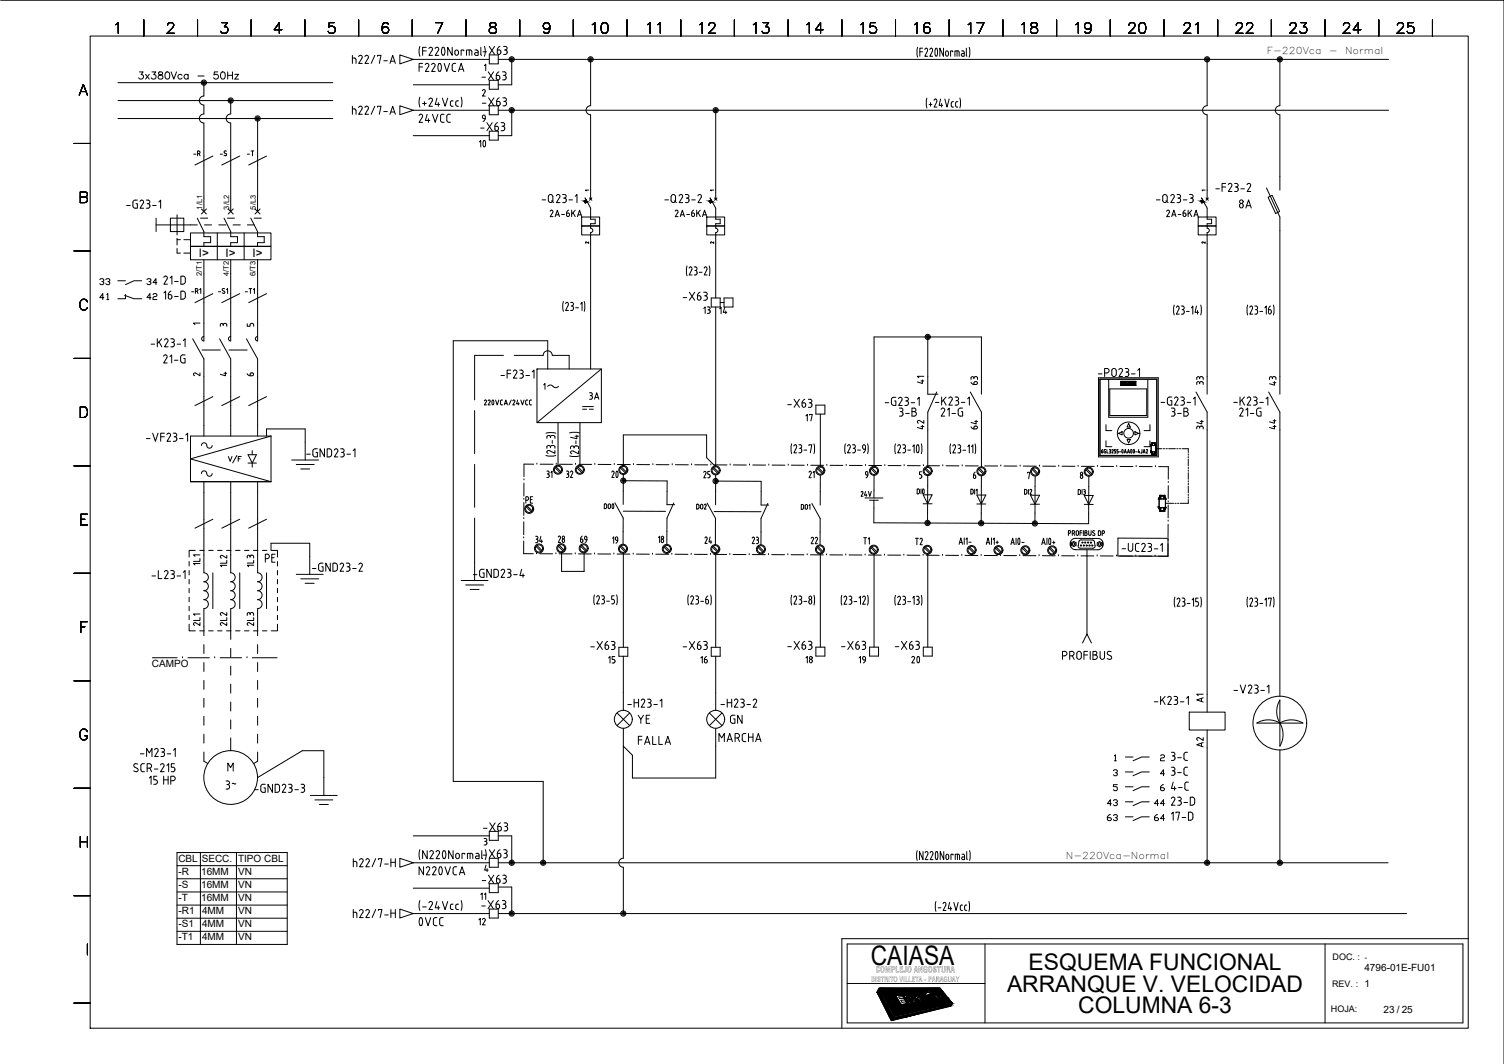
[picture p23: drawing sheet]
<svg xmlns="http://www.w3.org/2000/svg" width="420mm" height="297mm" viewBox="0 0 420 297" stroke-linecap="round" stroke-linejoin="round" font-family="sans-serif">
<defs><g id="words">
<text font-size="7.9" x="112.9" y="260.7">0VCC</text>
<text font-size="7.5" x="243.3" y="269.3">CAIASA</text>
<g font-size="7.1">
<text x="131.6" y="43">10</text>
<text x="169" y="135.5">20</text>
</g>
<g font-size="6.6">
<text x="164.7" y="10.6">10</text>
<text x="179.9" y="10.6">11</text>
<text x="194.7" y="10.6">12</text>
<text x="209.5" y="10.6">13</text>
<text x="224.4" y="10.6">14</text>
<text x="239.5" y="10.6">15</text>
<text x="254.7" y="10.6">16</text>
<text x="269.5" y="10.6">17</text>
<text x="284.7" y="10.6">18</text>
<text x="299.5" y="10.6">19</text>
<text x="314.3" y="10.6">20</text>
<text x="329.8" y="10.6">21</text>
<text x="344.3" y="10.6">22</text>
<text x="359.5" y="10.6">23</text>
<text x="374.3" y="10.6">24</text>
<text x="389.5" y="10.6">25</text>
<text x="252.6" y="187">20</text>
</g>
<g font-size="6.4">
<text x="287.4" y="270.9">ESQUEMA FUNCIONAL</text>
<text x="281.3" y="276.9">ARRANQUE V. VELOCIDAD</text>
<text x="301.2" y="282.9">COLUMNA 6-3</text>
</g>
<g font-size="5.7">
<text x="134.1" y="16.6">-X63</text>
<text x="133.7" y="23.6">-X63</text>
<text x="133.4" y="37.7">-X63</text>
<text x="60.7" y="45.5">-S</text>
<text x="219.1" y="115">-X63</text>
<text x="250.5" y="117.5">3-B</text>
<text x="326.3" y="117.5">3-B</text>
<text x="167.9" y="143.9">DO0</text>
<text x="177.4" y="203.2">YE</text>
<text x="203.2" y="203.2">GN</text>
<text x="177.4" y="209.2">FALLA</text>
<text x="133.7" y="255.1">-X63</text>
</g>
<g font-size="5.3">
<text x="37.7" y="23.3">3x380Vca - 50Hz</text>
<text x="97.7" y="33.2">h22/7-A</text>
<text x="116.1" y="35.3">24VCC</text>
<text x="133.7" y="30.7">-X63</text>
<text x="34.6" y="59.3">-G23-1</text>
<text x="338.7" y="54.7">-F23-2</text>
<text x="345.4" y="59.3">8A</text>
<text x="189.8" y="85">-X63</text>
<text x="41.3" y="98.1">-K23-1</text>
<text x="305.9" y="106.2">-PO23-1</text>
<text x="270.2" y="108.7">63</text>
<text x="260.4" y="114.3">-K23-1</text>
<text x="323.5" y="114.3">-G23-1</text>
<text x="274.5" y="121" transform="rotate(-90 274.5 121)">64</text>
<text x="62.8" y="130.5">V/F</text>
<text x="84.7" y="128.8">-GND23-1</text>
<text x="254.7" y="153.5">T2</text>
<text x="73.4" y="158">PE</text>
<text x="131.2" y="162.3">-GND23-4</text>
<text x="164" y="182.4">-X63</text>
<text x="189.8" y="182.4">-X63</text>
<text x="219.1" y="182.4">-X63</text>
<text x="234.2" y="182.4">-X63</text>
<text x="249.1" y="182.4">-X63</text>
<text x="321.7" y="197.9">-K23-1</text>
<text x="344" y="194.7">-V23-1</text>
<text x="174.6" y="198.6">-H23-1</text>
<text x="200.4" y="198.6">-H23-2</text>
<text x="200" y="208.1">MARCHA</text>
<text x="38.5" y="212.4">-M23-1</text>
<text x="62.1" y="221.5">3~</text>
<text x="134.1" y="233.2">-X63</text>
<text x="97.7" y="243.1">h22/7-H</text>
<text x="134.1" y="240.6">-X63</text>
<text x="133.7" y="247.6">-X63</text>
</g>
<g font-size="4.9">
<text x="133" y="35.3">9</text>
<text x="152.8" y="61.7">2A-6KA</text>
<text x="187.7" y="61.7">2A-6KA</text>
<text x="324.9" y="61.7">2A-6KA</text>
<text x="195.8" y="88.5">13</text>
<text x="200" y="88.9">14</text>
<text x="163.7" y="112.5">3A</text>
<text x="259.3" y="108.3" transform="rotate(-90 259.3 108.3)">41</text>
<text x="337.3" y="108.7" transform="rotate(-90 337.3 108.7)">33</text>
<text x="357.7" y="108.7" transform="rotate(-90 357.7 108.7)">43</text>
<text x="228.2" y="118.9" transform="rotate(-90 228.2 118.9)">17</text>
<text x="259.3" y="121" transform="rotate(-90 259.3 121)">42</text>
<text x="337.3" y="121" transform="rotate(-90 337.3 121)">34</text>
<text x="357.7" y="121" transform="rotate(-90 357.7 121)">44</text>
<text x="161.2" y="134.4" transform="rotate(-90 161.2 134.4)">32</text>
<text x="199.7" y="134.8" transform="rotate(-90 199.7 134.8)">25</text>
<text x="270.9" y="134.8">6</text>
<text x="149.9" y="141.8" transform="rotate(-90 149.9 141.8)">PE</text>
<text x="148.9" y="152.8">34</text>
<text x="159.1" y="152.8" transform="rotate(-90 159.1 152.8)">28</text>
<text x="161.2" y="152.8">69</text>
<text x="200" y="153.1" transform="rotate(-90 200 153.1)">24</text>
<text x="213.1" y="153.1" transform="rotate(-90 213.1 153.1)">23</text>
<text x="225.8" y="153.1">22</text>
<text x="240.2" y="153.1">T1</text>
<text x="64.6" y="159.5" transform="rotate(-90 64.6 159.5)">1L2</text>
<text x="72" y="159.5" transform="rotate(-90 72 159.5)">1L3</text>
<text x="57.1" y="175.7" transform="rotate(-90 57.1 175.7)">2L1</text>
<text x="64.6" y="175.7" transform="rotate(-90 64.6 175.7)">2L2</text>
<text x="72" y="175.7" transform="rotate(-90 72 175.7)">2L3</text>
<text x="169" y="186.3">15</text>
<text x="194.7" y="186.3">16</text>
<text x="224.4" y="186.3">18</text>
<text x="239.2" y="186.3">19</text>
<text x="337.3" y="197.2" transform="rotate(-90 337.3 197.2)">A1</text>
<text x="337.3" y="209.9" transform="rotate(-90 337.3 209.9)">A2</text>
<text x="133" y="259.3">12</text>
</g>
<g font-size="4.4">
<text x="53.3" y="44.8">-R</text>
<text x="68.1" y="44.8">-T</text>
<text x="155.6" y="134.4" transform="rotate(-90 155.6 134.4)">31</text>
<text x="228.6" y="134.8" transform="rotate(-90 228.6 134.8)">21</text>
<text x="193.7" y="143.2">DO2</text>
<text x="239.5" y="139.7">24V</text>
<text x="173.9" y="153.1" transform="rotate(-90 173.9 153.1)">19</text>
<text x="186.6" y="152.8" transform="rotate(-90 186.6 152.8)">18</text>
<text x="136.9" y="252.2" transform="rotate(-90 136.9 252.2)">11</text>
</g>
<g font-size="4">
<text x="60.7" y="92.4">3</text>
<text x="68.1" y="92.4">5</text>
<text x="60.7" y="106.2">4</text>
</g>
<text font-size="3.5" x="53.3" y="106.2">2</text>
<g font-size="3.3">
<text x="55.6" y="71.8">I&gt;</text>
<text x="63" y="71.8">I&gt;</text>
<text x="70.5" y="71.8">I&gt;</text>
</g>
<g font-size="3.1">
<text x="162.6" y="54.7">1</text>
<text x="197.6" y="54.7">1</text>
<text x="334.8" y="54.7">1</text>
<text x="162.6" y="69.1">2</text>
<text x="197.6" y="69.1">2</text>
<text x="334.8" y="69.1">2</text>
<text x="53.3" y="91.7">1</text>
</g>
<g font-size="2.8">
<text x="42.4" y="186.3">CAMPO</text>
<text x="49.8" y="240.5">CBL</text>
<text x="49.9" y="244.2">-R</text>
<text x="56.2" y="244.2">16MM</text>
<text x="56.4" y="240.5">SECC.</text>
<text x="66.5" y="240.5">TIPO CBL</text>
<text x="66.5" y="244.2">VN</text>
<text x="49.9" y="247.9">-S</text>
<text x="49.9" y="251.5">-T</text>
<text x="56.2" y="247.8">16MM</text>
<text x="56.2" y="251.5">16MM</text>
<text x="66.5" y="247.8">VN</text>
<text x="66.5" y="251.5">VN</text>
<text x="49.9" y="255.2">-R1</text>
<text x="56.5" y="255.2">4MM</text>
<text x="66.5" y="255.2">VN</text>
<text x="49.9" y="258.9">-S1</text>
<text x="49.9" y="262.5">-T1</text>
<text x="56.5" y="258.8">4MM</text>
<text x="56.5" y="262.5">4MM</text>
<text x="66.5" y="258.8">VN</text>
<text x="66.5" y="262.5">VN</text>
<text x="381.2" y="271">4796-01E-FU01</text>
<text x="386.5" y="282.7">23 / 25</text>
</g>
<g font-size="2.7">
<text x="353.9" y="15">F-220Vca</text>
<text x="371.2" y="15">-</text>
<text x="375.8" y="15">Normal</text>
<text x="297.8" y="239.7">N-220Vca-Normal</text>
</g>
<g font-size="2.5">
<text x="372.3" y="268.1">DOC. :</text>
<text x="372.2" y="275.6">REV. : 1</text>
<text x="371.8" y="282.6">HOJA:</text>
</g>
<text font-size="2.3" x="244.6" y="271.5">COMPLEJO ANGOSTURA</text>
<g font-size="2.1">
<text x="56.5" y="58.5" transform="rotate(-90 56.5 58.5)">1/L1</text>
<text x="64" y="58.5" transform="rotate(-90 64 58.5)">3/L2</text>
<text x="71.5" y="58.5" transform="rotate(-90 71.5 58.5)">5/L3</text>
<text x="56.4" y="77.1" transform="rotate(-90 56.4 77.1)">2/T1</text>
<text x="63.9" y="77.1" transform="rotate(-90 63.9 77.1)">4/T2</text>
<text x="71.4" y="77.1" transform="rotate(-90 71.4 77.1)">6/T3</text>
<text x="381.3" y="268">-</text>
</g>
<text font-size="1.9" x="243.3" y="274.1">DISTRITO VILLETA - PARAGUAY</text>
</g></defs>
<g fill="none" stroke="#000" stroke-width=".28">
<path d="M.2 .1h420v296.9M25.2 10.1h385v276.9h-385zM32.3 6.9l.7-.6v3M40.2 5.6v4.5M46.8 7l.2-.4 .4-.3 .9 .2a.68 .68 0 0 1 .1 1l-1.7 1.8h2M55.2 5.6v4.5M62 6.3h1.5l-.8 1.2a.95 .95 0 0 1 1 1.1 .95 .95 0 0 1-1.3 .7l-.4-.1-.3-.5M70.2 5.6v4.5M78.7 8.3h-2.1l1.4-2v3M85.2 5.6v4.5M93.4 6.3h-1.4l-.2 1.3a1.06 1.06 0 0 1 1.6 0 1.06 1.06 0 0 1-.2 1.6 1.06 1.06 0 0 1-1.5-.5M98.4 16.2l1 .2 .1 1.3"/>
<path d="M98.4 15.5v2.2M100.2 15.8a.51 .51 0 0 1 .7-.3 .51 .51 0 0 1 .2 .7l-.9 1.5h1M100.2 5.6v4.5M101.9 15.8a.5 .5 0 0 1 .7-.3 .5 .5 0 0 1 .3 .7l-.9 1.5h1M104.7 15.5l-1 2.2M105.5 15.7v-.2h.9l-.4 2.2M107.2 17h1M108.5 6.7a.86 .86 0 0 0-.9-.4 .86 .86 0 0 0-.7 .6 2.17 2.17 0 0 0 .3 2.3 .94 .94 0 0 0 1.3-.4 .94 .94 0 0 0-.6-1.3 .94 .94 0 0 0-1.2 .8M108.9 17.7l.8-2.2 .7 2.2M109.2 17.1h1M111.7 15.3l3.7 1.3-3.7 1.2zM115.2 5.6v4.5"/>
<path d="M115.4 16.6h21.3M117.1 18.7h1M117.3 12.9l-.2 1.4 .2 1.4M118.1 17.7h-1v2.2M118.1 14.2h1M119.1 13.2h-1v2.3M119.3 17.7l-.5 .4M119.3 17.7l.3 .1 .2 .5-1 1.6h1M119.8 13.6a.5 .5 0 0 1 .7-.4 .5 .5 0 0 1 .2 .8l-.9 1.5h1M120.6 18.1a.51 .51 0 0 1 .7-.4 .51 .51 0 0 1 .2 .8M121.5 18.5l-.9 1.4h1M121.6 13.6a.51 .51 0 0 1 .6-.4 .51 .51 0 0 1 .3 .8l-.9 1.5h1"/>
<path d="M121.7 6.3h2l-1.4 3M122.6 17.8l.1-.1a1.29 1.29 0 0 1 .3 2.2h-.2a1.55 1.55 0 0 1-.2-2.1zM123.6 13.3l.2-.1a1.51 1.51 0 0 1 0 2.2l-.2-.1-.3-.8zM124.1 17.7l.7 2.2 .8-2.2M126.3 13.2v2.3l-1.2-2.3v2.3M127.1 14.5a.5 .5 0 0 1 .5-.5 .5 .5 0 0 1 .5 .5v.5a.51 .51 0 0 1-.5 .4 .51 .51 0 0 1-.5-.5M127.1 14.5v.5M127.3 17.7l-.7 .1-.3 .5 .1 1.4 .9 .2M128.1 19.9l.7-2.2 .8 2.2M128.3 19.3h1M129.6 14.2v-.2h-.8v1.5M130.2 5.6v4.5"/>
<path d="M131.1 14v1.5M131.8 14.4l-.2-.4h-1.3v1.5M131.8 14.4v1.1M137 6.5a.6 .6 0 0 0 .2 1 1.24 1.24 0 0 1 1.5 1.2 1.05 1.05 0 0 1-1.2 .6 1.05 1.05 0 0 1-.8-1 1.35 1.35 0 0 1 1.4-.8 .6 .6 0 0 0 .3-1l-.4-.2zM139.2 16.6h248.7M143 16.6v7.1M145.2 5.6v4.5M153.6 7.3a.93 .93 0 0 1-1.3 .8 .93 .93 0 0 1-.3-1.4 .93 .93 0 0 1 1.5 0 2.71 2.71 0 0 1-.3 2.5 .91 .91 0 0 1-1.3-.3M160.2 5.6v4.5M165 16.6v12.9a1.26 1.26 0 0 0-1.3 1.3 1.26 1.26 0 0 0 1.3 1.2v21.1M175.2 5.6v4.5M190.2 5.6v4.5"/>
<path d="M205.2 5.6v4.5M220.2 5.6v4.5M235.2 5.6v4.5M250.2 5.6v4.5M256.3 13.2l-.2 1.4 .2 1.4M257 14.5h.7M257.7 13.4h-.7v2.3M258.4 13.8a.43 .43 0 0 1 .6-.3 .43 .43 0 0 1 .1 .7l-.7 1.5h.8M259.8 13.8a.43 .43 0 0 1 .6-.3 .43 .43 0 0 1 .1 .7l-.7 1.5h.8M261.4 13.5a1.46 1.46 0 0 1 .3 2.2 1.44 1.44 0 0 1-.3-2.2zM263.6 13.4v2.3l-1-2.3v2.3M264.4 14.3h.3l.2 .4v.7l-.3 .3-.4-.5z"/>
<path d="M265.2 5.6v4.5M266.1 14.5v-.3h-.5v1.5M267.4 14.2v1.5M267.9 14.6l-.1-.4h-1v1.5M267.9 14.6v1.1M268.6 14.2h.6l.1 .4M268.8 15l-.3 .3 .3 .4M268.9 15h.5M269.4 14.6v1.1h-.5M270 13.4l-.1 2 .2 .3M270.8 13.2l.2 1.4-.2 1.4M280.2 5.6v4.5"/>
<path d="M295.2 5.6v4.5M310.2 5.6v4.5M325.2 5.6v4.5M337.2 16.6v12.9M340.2 5.6v4.5M355.2 5.6v4.5M357.5 16.6v12.9M370.2 5.6v4.5M385.2 5.6v4.5M400.2 5.6v4.5M22.1 26.6l1.2-3 1.1 3M22.6 25.6h1.4"/>
<path d="M33 23.1h60M33 28.1h60M33 33.1h60M56.9 31.8a1.26 1.26 0 0 0-1.2 1.3 1.26 1.26 0 0 0 1.2 1.2M56.9 26.8a1.26 1.26 0 0 0-1.2 1.3 1.26 1.26 0 0 0 1.2 1.2M57 23.1v3.7M57 29.3v2.5M57 34.4v9.2M64.5 28.1l-.1 3.7a1.26 1.26 0 0 0-1.2 1.3 1.26 1.26 0 0 0 1.2 1.2l.1 9.3M72 33.1v10.5M111.7 29.5l3.7 1.3-3.7 1.2zM115.4 23.7h21.3"/>
<path d="M115.4 30.8h21.3M115.4 37.9h21.3M117.3 27.1l-.2 1.4 .2 1.4M118.1 28.9h1M118.6 28.4v1M119.8 27.8a.5 .5 0 0 1 .7-.4 .5 .5 0 0 1 .2 .8l-.9 1.5h1M122.1 27.4l-.5 1.8h1.2M122.4 28.6v1.1M123.6 27.4l.7 2.3 .8-2.3M125.8 28.6v.6M126.6 28.2h-.6l-.2 .4M128.1 28.2l-.7 .2-.1 .8"/>
<path d="M128.8 27.1l.3 1.4-.3 1.4M139.2 30.8h248.7M143 30.8v7.1M199.9 30.8v22.3M258.9 27.4l-.2 1.4 .2 1.3M259.6 29.2h.8M259.9 28.6v1.1M260.9 28a.44 .44 0 0 1 .7-.3 .44 .44 0 0 1 .1 .7l-.7 1.5h.7M262.8 27.7l-.4 1.7h1M263.1 28.9v1M263.9 27.7l.7 2.2 .6-2.2M266.4 28.4l-.5 .1-.2 .3 .1 .9 .6 .2"/>
<path d="M267.3 28.4l-.3 .4v.9l.3 .2M267.3 29.9h.2M267.3 28.4h.2M268.2 27.4l.2 1.4-.2 1.3M337.2 29.5a1.26 1.26 0 0 0-1.2 1.3 1.26 1.26 0 0 0 1.2 1.2M337.2 32.1v21M357.5 29.5a1.26 1.26 0 0 0-1.2 1.3 1.26 1.26 0 0 0 1.2 1.2M357.5 32.1v21M20.7 40.1h4.5M22.4 55l1.8-.2a.71 .71 0 0 0 0-1.1l-1.8-.1v3h1.3a.79 .79 0 0 0 .8-.8 .79 .79 0 0 0-.8-.8M49.5 60v5.6M56.3 58.3l1.4 1.4"/>
<path d="M57 46.1v12.9M57.7 58.3l-1.4 1.4M59.5 43.6l-5 2.5M63.8 58.3l1.4 1.4M64.5 46.1v12.9M65.2 58.3l-1.4 1.4M71.2 58.3l1.4 1.4M72 46.1l-.1 12.9M72.6 58.3l-1.4 1.4M74.5 43.6l-5 2.5M151.4 55.8h1M153.2 54.9a.62 .62 0 0 1 .6-.6 .62 .62 0 0 1 .6 .6"/>
<path d="M153.2 54.9v1a.62 .62 0 0 0 .6 .6 .62 .62 0 0 0 .6-.6M154.1 56.1l.6 .5M154.5 54.9v1M155.4 54.7a.51 .51 0 0 1 .7-.4 .51 .51 0 0 1 .3 .8l-1 1.5h1M157.2 54.3h.5a.5 .5 0 0 1 .5 .5 .5 .5 0 0 1-.5 .5M157.4 55.3h.3M157.7 55.3a.6 .6 0 0 1 .5 .8M158.2 56l-.5 .5M158.9 55.8h1M160.7 54.8l.5-.5v2.3M163.5 56.7l-.3-.6 .5-.3-.3-.5 1.6 2.8M164.7 55.3l.6 .6"/>
<path d="M165.3 55.3l-.6 .6M185.7 55.8h1M187.5 54.9a.62 .62 0 0 1 .6-.6 .62 .62 0 0 1 .6 .6M187.5 54.9v1a.62 .62 0 0 0 .6 .6 .62 .62 0 0 0 .6-.6v-1M188.4 56.1l.6 .5M189.7 54.7a.5 .5 0 0 1 .7-.4 .5 .5 0 0 1 .2 .8l-.9 1.5h1M191.5 54.3h.5a.5 .5 0 0 1 .5 .5 .5 .5 0 0 1-.5 .5M191.7 55.3h.3M192 55.3a.57 .57 0 0 1 .5 .8M192.5 56l-.5 .5M193.2 55.8h1M195 54.7a.5 .5 0 0 1 .6-.4 .5 .5 0 0 1 .3 .8l-.9 1.5h1"/>
<path d="M198.5 56.7l-.4-.6 .6-.3-.3-.5 1.5 2.8M199.6 55.3l.7 .6M200.3 55.3l-.7 .6M323.1 55.8h1M324.8 54.9a.62 .62 0 0 1 .6-.6 .62 .62 0 0 1 .7 .6M324.8 54.9v1a.62 .62 0 0 0 .6 .6 .62 .62 0 0 0 .7-.6v-1M325.7 56.1l.6 .5M327.1 54.7a.5 .5 0 0 1 .6-.4 .5 .5 0 0 1 .3 .8l-.9 1.5h1M328.8 54.3h.5a.5 .5 0 0 1 .5 .5 .5 .5 0 0 1-.5 .5M329.1 55.3h.2M329.3 55.3a.6 .6 0 0 1 .5 .8M329.8 56l-.5 .5"/>
<path d="M330.6 55.8h1M332.3 54.3h.5M332.6 55.3h.2M332.8 54.3a.5 .5 0 0 1 .5 .5 .5 .5 0 0 1-.5 .5 .57 .57 0 0 1 .5 .8M333.3 56l-.5 .5M335.7 56.7l-.3-.6 .6-.3-.3-.5 1.5 2.8M353.8 52.5l3.7 8.1v44.5M354.2 55.1l1.2-.6 2.1 4.6-1.1 .5zM20.7 70h4.5M27.9 78.1l.3-.3h.5l.3 .5-.6 .3M28.7 78.6l.3 .3-.3 .6h-.5l-.3-.3M29.5 78.1l.3-.3h.6l.3 .5-.6 .3"/>
<path d="M30.4 78.6l.3 .3-.3 .6h-.6l-.3-.3M32.9 78.4h2.2M39.6 78.4h-2.2l-2.3 1.1M41 78.1l.3-.3h.6l.3 .5-.6 .3M41.9 78.6l.3 .3-.3 .6h-.6l-.3-.3M43.6 60.9v3.8M43.6 62.8h11.5M43.8 78.9h-1.1l.9-1.1v1.7M45.8 77.5a.5 .5 0 0 1 .6-.4 .5 .5 0 0 1 .3 .7M46.7 77.9l-.9 1.4h1M47.5 77.6l.5-.5v2.2M47.6 60.9h3.8v3.8h-3.8z"/>
<path d="M48.8 78.6h1M49.5 66.9h.9M49.5 69.3v1.4h.9M49.5 66.5v1.9M51.1 77.1l.5 .2 .2 .5M51.1 77.1h-.6v2.2h.6M51.4 66.9h1.8M51.4 70.7h1.8M51.8 77.8l-.1 1.1-.6 .4M53.2 68.8h22.5v3.7h-22.5zM53.2 65h22.5v3.8h-22.5zM55.1 60.9l1.9 3.8v1.4h1.8v1.6h-1.8v1.1"/>
<path d="M56 60.9h2M57 72.5v22.7M57.1 62.8h2M60.7 65v7.5M61.1 62.8h2M62.6 60.9l1.9 3.8v1.4h1.8v1.6h-1.8v1.1M63.5 60.9h2M64.5 72.5l-.1 22.7a.62 .62 0 0 1-.6-.6 .62 .62 0 0 1 .6-.7M65.1 62.8h2M68.2 65v7.5M69.1 62.8h1.9M70.1 60.9l1.8 3.8v1.4h1.9v1.6h-1.9v1.1"/>
<path d="M71 60.9h2M71.9 72.5l.1 22.7a.62 .62 0 0 1-.7-.6 .62 .62 0 0 1 .7-.7M162.5 63.1h5v2.5h-5zM162.5 60.6h5v2.5h-5zM165 63.1v.6a.62 .62 0 0 1 .6 .6 .62 .62 0 0 1-.6 .6v38.1M165 61.2h1.3v1.2h-1.3M191.9 74.2l-.2 1.4 .2 1.4M192.5 74.9a.43 .43 0 0 1 .7-.3 .43 .43 0 0 1 .1 .7l-.8 1.5h.8M193.9 74.5h.4M193.9 76.8h.4M194.1 75.5h.2M194.3 74.5l.4 .3v.5l-.4 .2 .4 .3v.5l-.4 .5"/>
<path d="M195.3 76h.8M197.1 74.5l-.4 .4M197.1 74.5l.4 .3v.5M197.4 63.1h5v2.5h-5zM197.4 60.6h5v2.5h-5zM197.5 75.3l-.8 1.5h.8M198.1 74.2l.2 1.4-.2 1.4M199.9 63.1v.6a.62 .62 0 0 1 .7 .6 .62 .62 0 0 1-.7 .6v18.3M199.9 61.2h1.3v1.2h-1.3M334.7 63.1h5v2.5h-5zM334.7 60.6h5v2.5h-5zM337.2 63.7a.62 .62 0 0 1 .6 .6 .62 .62 0 0 1-.6 .6"/>
<path d="M337.2 61.2h1.3v1.2h-1.3M337.2 63.1v.6M337.2 64.9v40.2M24.4 84.3a1.1 1.1 0 0 0-1.2-.8 1.1 1.1 0 0 0-.9 1.2 1.3 1.3 0 0 0 .3 1.4 1.3 1.3 0 0 0 1.4 .3l.4-.6M29 83.1h-1.1l.8-1.1v1.6M29.8 82.2l.3-.2v1.6M29.8 83.6h.6M34.8 82.5l2.6 .9h2.2M35.1 82.2v1.2h-2.2M42.2 83.1h-1.2l.9-1.1v1.6M42.7 82.2l.3-.2h.6l.2 .2-.2 .6h-.6l-.3 .3v.5h1.1M45.8 81.8l.5-.5v2.2"/>
<path d="M46.6 99.9l-.9 1.4h1M47 82.3v.7a.5 .5 0 0 0 .5 .5 .5 .5 0 0 0 .5-.5M47 82.3h.7l.3 .5M47.5 99.6l.5-.5v2.2M47.8 81.3l-.6 .4-.2 .6M48 82.8v.2M48.8 82.8h1M50.5 99.7v1.2l.6 .4M51.1 81.3l.5 .2 .2 .5M51.1 81.3h-.6v2.2h.6M51.8 82l-.1 1.1-.6 .4M53.5 81.5h.6"/>
<path d="M53.8 94.6l3.2 5.6v21.5M54.9 80.5l.4 .2v.4l-.7 .2M54.9 80.6h-.3v1.3M55 81.3l.3 .6M55.8 80.9l.3-.3v1.3M56.5 97.7h5.1M56.9 93.9a.62 .62 0 0 0-.6 .7 .62 .62 0 0 0 .6 .6M59.5 82l-5 2.5M61 81.5h.6M61.3 94.6l3.2 5.6v21.5M62.7 81.3v.5l-.6-.1M62.8 80.6l-.4-.1-.3 .3 .1 .3 .5 .3"/>
<path d="M63.3 80.9l.3-.3v1.3M64 97.7h5M67 82l-5 2.5M68.5 81.5h.6M68.8 94.6l3.2 5.6v21.5M69.6 80.6h.7M70 80.6v1.3M70.8 80.9l.3-.3v1.3M74.5 82l-5 2.5M140.7 99.2h-8.1v12.4M143.7 99.2h8a1.27 1.27 0 0 1 1.3-1.3 1.27 1.27 0 0 1 1.3 1.3h4.7v3.8M157.4 84.2l-.2 1.3 .2 1.4"/>
<path d="M158 84.8a.43 .43 0 0 1 .6-.3 .43 .43 0 0 1 .1 .7M158.8 85.2l-.8 1.5h.8M159.4 84.4h.4M159.6 85.4h.2M159.8 84.4l.4 .5-.4 .5M159.8 85.4l.3 .3 .1 .5M160.2 86.1l-.2 .5-.6 .1M160.8 85.9h.8M162.2 84.9l.4-.5v2.3M163.2 84.2l.2 1.3-.2 1.4M199.9 85.7v44.6l-2.5-2.5v-6.4h-23.3v8.8M202.3 85.7v-2.5h2.5v2.5"/>
<path d="M259.2 94.1v16M328 85.2l-.2 1.3 .2 1.4M328.6 85.8a.43 .43 0 0 1 .7-.3 .43 .43 0 0 1 .1 .7l-.8 1.5h.8M330 85.4l.8 .3v.5l-.4 .2M330 87.7h.4M330.2 86.5h.2M330.4 86.4l.4 .3v.5l-.4 .5M331.4 86.9h.8M332.8 85.9l.4-.5v2.3M334.2 85.4l-.4 1.8h1M334.5 86.7v1M335.4 85.2l.2 1.3-.2 1.4"/>
<path d="M348.5 85.2l-.2 1.3 .2 1.4M349.1 85.8a.43 .43 0 0 1 .7-.3 .43 .43 0 0 1 .1 .7l-.8 1.5h.8M350.5 85.4l.8 .3v.5l-.4 .2M350.5 87.7h.4M350.8 86.5h.1M350.9 86.4l.4 .5M351.3 87.2l-.4 .5M351.3 86.9v.3M352 86.9h.7M353.4 85.9l.4-.5v2.3M354.7 86.4a.6 .6 0 0 1 .5 .7 .6 .6 0 0 1-.7 .5l-.1-1.1h.4M354.9 85.4l-.4 .4-.2 .6"/>
<path d="M355.7 85.2l.2 1.3-.2 1.4M20.7 100.1h4.5M22.4 113.6h1a1.59 1.59 0 0 1 1.1 1.5 1.59 1.59 0 0 1-1.1 1.5h-1zM48.7 100.6h1M51.3 100.1h.4v1.2h-.6M59.5 110.7l-5 2.5M67 110.7l-5 2.5M69 104.3l.4 .4 .4 .2M70 104.2a.45 .45 0 0 1 .7 0 .45 .45 0 0 1-.2 .7h-.6zM74.5 110.7l-5 2.5M132.6 114.6v12M135.6 111.7l-.3 .2"/>
<path d="M135.6 111.7l.3 .3-.6 1h.6M136.6 111.7l.3 .3-.5 1h.5M136.6 111.7l-.3 .2M137.5 111.8l-.1 .5 .1 .6M137.6 111.8v-.1a.75 .75 0 0 1 0 1.3v-.1M138.5 111.7l.4 1.3 .5-1.3M139.9 104.8h1M140.1 111.7l-.3 .3 .1 .9 .2 .1M140.1 113h.3M140.1 111.7h.3M140.9 113l.4-1.3 .5 1.3M141 112.7h.6"/>
<path d="M141.7 104.3h1M142.7 103.3h-1v2.3M142.8 111.7l-.6 1.3M143.2 111.9l.3-.2 .3 .1-.5 1.2h.5M143.4 103.7a.52 .52 0 0 1 .7-.3 .52 .52 0 0 1 .2 .7l-.9 1.5h1M144.6 111.7l-.3 1h.8M144.8 112.4v.6M145.2 103.3h.5a.5 .5 0 0 1 .5 .5 .5 .5 0 0 1-.5 .5M145.4 104.3h.3M145.5 111.7l.4 1.3 .5-1.3M145.7 104.3a.6 .6 0 0 1 .5 .8M146.2 105.1l-.3 .4-.7 .1"/>
<path d="M146.9 104.8h1M147.2 111.7l-.3 .3v.9l.3 .1M147.2 113h.2M147.2 111.7h.2M148.3 113h.2M148.5 111.7h-.4l-.2 .3 .1 .9 .2 .1M148.7 103.8l.5-.5v2.3M150 103h18v15h-18zM151.9 107.4l.4-.3v1.6M153 107.9l.7-.4 .8 .4M153 103v-7.9h-26.4v123.1h25.1v22.7M154.5 107.9l.7 .3 .8-.3"/>
<path d="M155.9 118v12.1M162 118v12.2M162.8 114.2h1.1M164.6 114.2h1.2M168 103l-18 15M227.9 113.1h2.5v2.5h-2.5M229.2 115.6v14.8M247.3 112.4h1M263.9 114.7l-1 1.5h1M264.7 114.4l.5-.5v2.3M268.6 114.9h.3v1.3l-.8-.1-.4-.6M271.1 109.4l3.1 5.6"/>
<path d="M274.2 105.1v-11h-30v36.4M306.9 105.5h16.7v22.1h-16.7zM307.3 105.8v21.4h15.9v-21.4h-10.5M307.3 105.9v21.2h15.9v-21.2h-10.6M309 118.6v1.6h1.6M309.7 105.9v10.6h11v-10.6M310 108.6h10.4v7.4h-10.4zM315.3 118.2l.5 1h-.9zM321.2 118.6v1.6h-1.6M334.1 109.4l3.1 5.6M344.7 112.3h1M346.3 114.3a.51 .51 0 0 1 .7-.3 .51 .51 0 0 1 .2 .7"/>
<path d="M346.4 110.8v2.3M346.9 111.7l.8 1.4M347.2 114.7l-.9 1.5h1M347.7 110.8l-1.3 1.4M348 114.4l.6-.5v2.3M348.4 111.2a.5 .5 0 0 1 .7-.3 .5 .5 0 0 1 .2 .7l-.9 1.5h1M349.3 115.4h1M350.2 110.8h.5a.5 .5 0 0 1 .5 .5 .5 .5 0 0 1-.5 .5l.5 .5M350.4 111.9h.3M351 115.5l.2 .5 .5 .2M351.2 112.3a.56 .56 0 0 1-.5 .8h-.5M351.7 113.9l-.6 .4-.1 1.3"/>
<path d="M351.7 113.9h.6M351.9 114.9h.4v1.3h-.6M351.9 112.3h1M353.7 111.3l.5-.5v2.3M354.4 109.4l3.1 5.6M20.7 130.1h4.5M40.9 122.4h1M42.7 120.9l.7 2.3 .8-2.3M44.9 121.9h1M45.9 120.9h-1v2.3M46.6 121.3a.51 .51 0 0 1 .7-.3 .51 .51 0 0 1 .3 .7l-.9 1.5h.9M48.4 120.9h.5a.5 .5 0 0 1 .5 .5 .5 .5 0 0 1-.5 .5"/>
<path d="M48.7 121.9h.2M48.9 121.9a.64 .64 0 0 1 .5 .7 .64 .64 0 0 1-.5 .6h-.5M50.1 122.4h1.1M51.9 121.4l.5-.5v2.3M56.3 124.4a.8 .8 0 0 1 .9-.8 .8 .8 0 0 1 .6 1.1 .75 .75 0 0 0 .9 .4 .75 .75 0 0 0 .6-.7M56.3 132.2a.8 .8 0 0 1 .9-.7 .8 .8 0 0 1 .6 1 .75 .75 0 0 0 .9 .4 .75 .75 0 0 0 .6-.7M57 134.5v25.4M64.5 134.5v20.4M69.3 126.9h2.3l-1.1 2.4M69.3 129.3h2.3M72 134.5v20.4M74.4 121.7v-2h10.9v3.7"/>
<path d="M75.7 121.7l-22.5 6.4 22.5 6.4M75.7 121.7h-22.5v12.8h22.5M75.7 121.7v12.8M81.5 128.4h7.5M82.8 129.7h5M84 130.9h2.5M132.6 129.6v12M146.4 134h.1M146.4 134.9l-.1 3.6M149.1 129.6h-2.7v3.5M150 129.6h.1M152.5 127.2l1.4 .2 1.4-.2"/>
<path d="M152.5 120.9l1.4-.2 1.4 .2M152.8 126.2l.3 .4M153.8 124.8l-.3-.4h-.5l-.2 .8M153.8 124.8l.2-.4h.8l.2 .8M153.8 122l-.3-.4h-.5l-.2 .8M153.8 122l.2-.4h.8l.2 .8M153.8 122v.2M153.8 124.8v.2M154.3 123v.8M155 125.8v.8l-1.6-.8-.5 .1-.1 .3M159.1 127.3l1.4 .2 1.4-.2M159.1 120.9l1.4-.2 1.4 .2"/>
<path d="M160.4 124.9l-.3-.4h-.5l-.2 .8M160.4 124.9a.66 .66 0 0 1 .8-.4 .66 .66 0 0 1 .4 .8M160.4 124.9v.2M160.6 121.8h1M160.9 123.1v.8M161.1 121.5v1l-1.7-.4M161.6 125.9v.8l-1.5-.8a.43 .43 0 0 0-.6 .2 .43 .43 0 0 0 .2 .6M161.7 129.6l3.6 .1M166.2 129.7h.1M174.1 137.1v3.7M174.1 134.2l12.3 .1-.1 6.6h2.2M177.9 129.7h3.6"/>
<path d="M182.4 129.7h.1M183.3 129.7h3.6M187.8 129.7h.1M188.7 129.7l3.6 .1M193.2 129.8h.1M199.5 129.8h3.6M199.9 132.6v8.3M199.9 134.3l12.7 .1v6.6h2.2M204 129.8h.1M204.9 129.8h3.6M209.4 129.8h.1M210.3 129.8h3.6"/>
<path d="M214.8 129.8h.1M215.7 129.8l3.6 .1M220.2 129.9h.1M221.1 129.9h3.6M221.2 123.9l-.2 1.4 .2 1.4M221.8 124.5a.43 .43 0 0 1 .6-.3 .43 .43 0 0 1 .1 .7l-.7 1.5h.8M223.2 124.2l.7 .2v.5l-.3 .2M223.4 125.2h.2M223.6 125.1a.67 .67 0 0 1 .4 .9 .67 .67 0 0 1-.8 .4M224.6 125.7h.8M226 124.4v-.2h.8l-.4 2.2M227.4 123.9l.2 1.4-.2 1.4"/>
<path d="M229.2 132.7l-.1 8.3M231 129.9h.1M231.9 129.9h3.6M236.2 123.9l-.2 1.4 .2 1.4M236.4 129.9h.1M236.8 124.5a.43 .43 0 0 1 .6-.3 .43 .43 0 0 1 .1 .7l-.7 1.5h.8M237.3 129.9h3.6M238.2 124.2l.7 .2v.5l-.3 .2M238.4 125.2h.2M238.6 125.1l.4 .5M239 125.9l-.2 .4-.6 .1M239 125.7v.2"/>
<path d="M239.6 125.7h.8M241 124.9v-.5l.4-.3a1.54 1.54 0 0 1-.2 2.3M241 124.9l.2 .4 .6 .1M241.6 139h5.1M241.8 129.9h.1M242.4 123.9l.2 1.4-.2 1.4M242.4 132.6h-.3a.42 .42 0 0 1-.3-.6 .42 .42 0 0 1 .6-.2v1l-.5 .6M242.7 129.9l3.6 .1M243.4 130.9l1.3 1.4M243.6 130.6l1.4 1.4M244.2 132.7v4.1M247.2 130h.1"/>
<path d="M248.1 130h3.6M250.2 123.9l-.2 1.4 .2 1.4M250.8 124.5a.43 .43 0 0 1 .6-.3 .43 .43 0 0 1 .1 .7l-.7 1.5h.8M252.2 124.2h.4M252.2 126.4h.4M252.4 125.2h.2M252.6 124.1l.3 .3v.5l-.3 .2 .3 .3 .1 .5-.4 .5M252.6 130h.1M253.5 130h3.6M253.6 125.7h.8M255 124.7l.4-.5v2.2M256.2 124.3a1.4 1.4 0 0 0 .3 2.1l.3-.9-.2-1.2"/>
<path d="M256.2 124.3h.4M256.5 136.5l.3 .2 .1 .7-.2 .4-.5 .1v-1.4h.3M256.9 133.5h.3M257.3 136.5v1.4M257.4 123.9l.2 1.4-.2 1.4M257.5 131.7h-.6v.8a.52 .52 0 0 1 .6 .4 .52 .52 0 0 1-.3 .6M257.8 136.6l.1-.1a.79 .79 0 0 1 0 1.3l-.2-.6zM257.9 138.1h2.5l-1.3 2.5zM258 130h.1M258.4 130.9l1.3 1.4M258.6 130.7l1.4 1.4M258.9 130h3.6"/>
<path d="M259.2 132.8l-.1 13.2M259.2 120v10.5M263.4 130h.1M264.3 130l3.6 .1M265.6 123.9l-.2 1.4 .2 1.4M266.2 124.5a.43 .43 0 0 1 .6-.3 .43 .43 0 0 1 .1 .7l-.7 1.5h.8M267.6 124.2l.7 .2v.5l-.3 .3M267.8 125.2h.2M268 125.2a.66 .66 0 0 1 .4 .8 .66 .66 0 0 1-.8 .4M268.8 130.1h.1M269 125.7h.8M270.4 124.7l.4-.5v2.2"/>
<path d="M271.4 124.7l.4-.5v2.2M271.5 136.6l.4 .4-.1 .7-.3 .2M271.5 136.6h-.3v1.3h.3M272.3 136.6v1.3M272.4 123.9l.2 1.4-.2 1.4M272.7 136.9l.3-.3v1.3M272.9 138.2h2.5l-1.3 2.5zM274.2 135.7l-.1 10.4M274.2 120v10.6M275.1 130.1h3.6M279.6 130.1h.1M280.5 130.1h3.6"/>
<path d="M285 130.1h.1M285.9 130.1h3.6M286.2 136.6l.5 .1 .2 .3-.1 .8-.3 .2h-.3zM287 132.1v-.2h.7l-.3 1.8M287.3 136.6v1.4M287.7 136.8l.3-.2 .2 .2-.5 1.2h.5M287.9 138.2l2.5 .1-1.3 2.5zM288.4 131.1l1.3 1.4M288.6 130.8l1.4 1.4M289.2 132.9l-.1 13.2M290.4 130.1h.1M291.3 130.1l3.6 .1"/>
<path d="M295.8 130.2h.1M296.7 130.2h3.6M301.2 130.2h.1M301.2 136.7l.6 .2 .1 .7-.2 .4h-.5zM301.8 133l.1 .4 .2 .2 .3-.2 .1-.4M301.8 133l.3-.4 .4 .4M302.1 130.2h3.6M302.3 136.7v1.3M302.7 136.7l.5 .1-.3 .5M302.8 137.3h.2M302.9 138.3h2.5l-1.3 2.5zM302.9 137.3l.3 .4-.1 .3h-.4"/>
<path d="M303.3 131.1l1.4 1.4M303.6 130.9l1.4 1.4M304.2 133l-.1 13.2-60-.2v-6.4M306.6 130.2h.1M307.5 130.2h3.6M307.7 125.9h.2a.23 .23 0 0 1 .2 .4 .23 .23 0 0 1-.4 0zM308 125.5l-.3 .4M308.9 125.5l-.5 .2 .5 .6-.2 .2-.3-.2M309 123v1.7h1.6M309.2 125.5v1h.4M309.9 125.5h.3l-.1 .4M310 125.9h.1"/>
<path d="M310.1 125.9l.2 .4-.4 .2M310.6 125.6h.4l-.4 .9h.4M311.7 125.5h-.4v.4l.4 .2-.1 .3-.3 .1M312 130.2h.1M312.4 125.5h-.4v.4l.4 .2-.1 .3-.3 .1M312.5 121l1-.5v.9zM312.7 126.1h.4M312.9 130.2h3.6M313.5 125.5v.9M313.5 125.5a.58 .58 0 0 1 0 1v-.1M314.1 126.5l.3-1 .3 1M314.2 126.2h.4"/>
<path d="M314.9 122.7h.9l-.5 1zM315 126.5l.3-1 .3 1M315.1 126.2h.4M315.9 125.5h.1a.58 .58 0 0 1 0 1zM316.6 125.5h.1a.58 .58 0 0 1 0 1zM317.1 120.5l1 .5-1 .4zM317.2 126.1h.4M317.4 130.2h.1M318.1 125.5l-.2 .8h.5M318.3 130.2l3.6 .1M318.3 126v.5M319 125.5v.8l-.3 .2"/>
<path d="M319.3 126.5l.3-1 .3 1M319.4 126.2h.4M320.2 125.6l.2-.1 .2 .2-.4 .8h.4M321.2 123v1.7h-1.6M321.4 124.4h.1M321.4 126.2h.1M321.4 126.1h.1M321.4 124.3v.1M321.4 126.1l.1 .2M321.5 126.1h.1M321.5 124.2v.1M321.5 126.3h.1"/>
<path d="M321.5 126.3l.1 .2M321.5 124.2l-.1 .2M321.5 126.3v.1M321.5 124.4h.1M321.6 124.4h.1M321.6 126.1h.1M321.6 126h1.2M321.6 124.5h1.2M321.6 126.3l.2 .2v.4M321.6 124.3v2M321.6 124l-.1 .2M321.6 126.5l.1 .4h1l.1-.4"/>
<path d="M321.6 124.2h.1M321.6 124.2v.1M321.6 126.5h.1M321.6 124h.1M321.7 124v-.4h1.1v.5M321.7 126.5h.1M321.7 124h.1M321.7 126.4h.1M321.7 124.2h-.1M321.7 124.1v.1M321.8 123.6v.1M321.8 126.4v.1"/>
<path d="M321.8 126.5h.1M321.8 123.8h.8M321.8 126.7h.8M321.8 123.7l.3 .1M321.8 123.7l-.1 .4M321.9 126.5h.1M321.9 124.3h.1M321.9 124.2l-.3 .2v1.7l.3 .3M321.9 123.8v.5M321.9 126.7v-.5h.6v.5M321.9 124.3h.6M322 124.3v.1"/>
<path d="M322 126.1v.1M322.1 126.7v.2M322.4 126.7v.2M322.5 124.3v.1M322.5 126.1v.1M322.5 124.3h.1M322.5 124.2l.3 .2M322.5 126.5h.1M322.5 123.8v.5M322.6 126.5l.1 .4M322.6 126.5h.1M322.6 123.7l-.2 .1"/>
<path d="M322.6 124l.1 .1M322.6 124l.2 .2M322.7 123.6l-.1 .4M322.7 126.4l-.1 .1M322.8 126.5h.1M322.8 130.3h.1M322.8 124h.1M322.8 126.3h.1M322.8 124l.2 .4M322.8 124.2h.1M322.8 126.1l-.3 .3M322.8 126.3l-.2 .2"/>
<path d="M322.8 124.2l.1 .1M322.9 124.3v2M322.9 126.3h-.1M322.9 124.3h.1M322.9 124.4h.1M322.9 126.2h.1M322.9 125.3h1.7M322.9 126.1h.1M323 126.1h.1M323 126.1l-.2 .4M323.6 139.1v.3l.2-.1M323.7 139.1h-.1"/>
<path d="M323.7 130.3h2.7v3.5M323.7 139.1l-.1 .1M323.7 139v.1M323.8 139.3h.1M323.8 139.2v2.6l.3 .3M323.8 139.2h.1M323.9 139.5l-.1 2.2M323.9 139.1l-.1 .1M323.9 138.9l-.2 .1M323.9 138.8h.1M324 139.3l-.2 .2M324 139.3h1.4"/>
<path d="M324 139l-.2 .1M324.1 138.9l-.2 .2M324.1 138.9v-.6h1.2v.5l.3 .4M324.1 138.9h.1M324.1 138.8h.1M324.1 138.5h1.2M324.3 139l-.4 .2v.3M324.3 138.5v.8h.8v-.8M324.4 139.3h.1M324.5 138.5v-.2h-.5l-.1 .5M324.9 138.5v-.2h.5l.1 .5M325 125.3h.4"/>
<path d="M325 139.3h.1M325.3 138.8l.1 .1M325.4 139.3l.2 .2-.1 2M325.5 138.8h.1M325.5 138.8v.1M325.5 138.9l.3 .5-.7-.4M325.5 139.1h.1M325.6 139.1v.1M325.6 139.2v2.6M325.7 125.3h.4M326.4 134.7h.1M326.4 135.6l-.1 3.6"/>
<path d="M326.5 125.3h1.9M328.7 125.3h.4M329.5 125.3h.4M330.2 125.3h1.8v1M332 126.7v.4M332 127.5v.3M332 128.2v1.9M332 130.5v.3M332 131.2v.4M332 132v1.8M332 134.2v.4M332 134.9v.4"/>
<path d="M332 135.7v1.9M332 138v.3M332 138.7v.4M332 139.5v1h-2.3M337.2 120v73.8M357.5 120v74.4M22.6 145h1.1M24.4 143.6h-1.8v3h1.8M44.2 159.3v2.2h1M46.4 159.3l.4 .1 .1 .5-.9 1.6h1M46.5 159.3l-.5 .3M47.7 159.3h.5a.5 .5 0 0 1 .5 .5 .5 .5 0 0 1-.5 .5"/>
<path d="M51.2 159.8l.5-.5v2.2M52.8 156.8v1.2M52.8 159.3v1.2M54.5 153.7h-1.7v1.8M55.8 153.7h1.2M55.9 157.3h-1.8l.4 .4M55.9 155.9v.8h-1.8M55.9 154.9h-1.8l.4 .4M56.9 159.9a1.26 1.26 0 0 1 1.3 1.3 1.26 1.26 0 0 1-1.3 1.2M58.3 153.7h1.2M59.5 159.9v10M59.5 145l-5 2.5"/>
<path d="M64.4 159.9a1.26 1.26 0 0 1 1.3 1.3 1.26 1.26 0 0 1-1.3 1.2M65.8 153.7h1.3M67 159.9v10M67 145l-5 2.5M72 159.9a1.26 1.26 0 0 1 1.2 1.3 1.26 1.26 0 0 1-1.2 1.2M74.5 159.9v10M74.5 145l-5 2.5M75.7 153.7v-2h10.8v8.6M77.5 159.3v1.2M87.3 158.7h1M89.6 157.2l-.5 .4-.1 1.2 .2 .5 .4 .2M89.6 157.2h.7"/>
<path d="M89.9 158.2h.4v1.3h-.7M92.3 157.2v2.3l-1.3-2.3v2.3M93 157.2l.8 .1 .4 .3v1.4a.99 .99 0 0 1-1.2 .5zM95 157.6a.5 .5 0 0 1 .7-.4 .5 .5 0 0 1 .2 .8M95.9 158l-.9 1.5h1M96.8 157.2h.5M96.8 159.5h.5M97 158.2h.3M97.3 157.2a.5 .5 0 0 1 .4 .5 .5 .5 0 0 1-.4 .5l.4 .5M97.8 158.7a.59 .59 0 0 1-.5 .8M98.5 158.7h1M100.7 157.2l.4 .1 .1 .5-.9 1.7h1"/>
<path d="M100.7 157.2l-.5 .4M132.6 144.6v12.5M146.3 150.2h.1M146.3 151.1v3.5h2.7M146.3 144.8h.1M146.3 145.7v3.6M146.3 140.3v3.6M149.9 154.6h.1M150.8 154.6h3.6M155.3 154.6h.1M156.2 154.6h3.6M156.9 154.1v5.4h6.3v-5.4"/>
<path d="M160.7 154.6h.1M161.6 154.6l3.6 .1M166.1 154.7h.1M167 154.7h3.6M171.5 154.7h.1M172.4 154.7h3.6M174.1 142.7l11.8 .1M174.1 144.6v3.7M174.1 154.2v26.5M176.9 154.7h.1M177.8 154.7h3.6M182.3 154.7h.1"/>
<path d="M183.2 154.7h3.6M187.7 154.7h.1M188.2 140.4l-1.9 4.2v3.8M188.6 154.7l3.6 .1M193.1 154.8h.1M194 154.8h3.6M199.4 154.8h3.6M199.5 142.8l13.1 .1M199.9 144.7v3.7M199.9 154.3v26.4M203.9 154.8h.1M204.8 154.8h3.6"/>
<path d="M209.3 154.8h.1M210.2 154.8h3.6M214.5 140.5l-1.9 4.2v3.8M214.7 154.8h.1M215.6 154.8l3.6 .1M220.1 154.9h.1M221 154.9h3.6M224.1 140.8l.4 .4M224.2 140.9l-.3-.1-.1 1.4h.4M224.5 141.3v.7l-.4 .2M224.9 141.8l.2 .3 .4-.1-.1-1.1-.4 .1-.1 .8M225.5 154.9h.1"/>
<path d="M226 141.1l.3-.2v1.3M226.4 154.9h3.6M226.8 140.6l2.3 4.2v3.7M229.2 154.4v26.3M230.9 154.9h.1M231.8 154.9h3.6M236.3 154.9h.1M237.2 154.9h3.6M241.7 154.9h.1M242.6 154.9l3.6 .1M244.2 154.5v26.2M247.1 155h.1"/>
<path d="M248 155h3.6M252.5 155h.1M257.9 140.6h2.5M258.8 155h3.6M259.2 154.5v26.2M263.3 155h.1M264.2 155l3.6 .1M267.9 152l.5-1.8 .5 1.8M268.1 151.5h.7M268.7 155.1h.1M269.4 150.2v1.8M269.6 155.1h3.6"/>
<path d="M269.9 150.6l.3-.4v1.8M270.6 153l1.4 1.4M270.7 151.4h.6M270.9 152.7l1.4 1.4M272.9 140.7h2.5M274.1 155.1h.1M275 155.1h3.6M275.5 152l.5-1.8 .5 1.8M275.7 151.5h.7M277 150.2v1.8M277.5 150.6l.3-.4v1.8M278.1 153l1.4 1.4"/>
<path d="M278.2 151.4h.7M278.4 152.8l1.4 1.4M278.6 151v.8M279.5 155.1h.1M280.4 155.1h3.6M282.4 152l.5-1.8 .5 1.8M282.6 151.5h.6M283.8 150.2v1.8M284.5 150.3l-.2 .8 .2 .9a1.14 1.14 0 0 0 0-1.7M284.9 155.1h.1M285.5 151.4h.6M285.6 153.1l1.4 1.4"/>
<path d="M285.8 155.1h3.6M285.9 152.8l1.4 1.4M287.9 140.8h2.5M290.3 155.1h.1M291 152l.5-1.8 .5 1.8M291.2 151.5l.6 .1M291.2 155.1l3.6 .1M292.5 150.2v1.8M293.1 153.1l1.4 1.4M293.2 150.3a1.12 1.12 0 0 1 0 1.7l-.3-.9zM293.4 152.8l1.4 1.4M294.1 151.5h.6"/>
<path d="M294.4 151.1v.8M295.7 155.2h.1M296.6 155.2h3.6M298.5 148.9l.6-.2-.1-.5-.5-.1v1.4M299 151.7a1.47 1.47 0 0 0 1.4 1.7l6.3 .1M299.1 152.5h.1M299.1 151.2v1.4M299.4 151.5l.6-.3 .6 .3v.7l-.6 .4-.7-.4zM299.6 148.9l.6-.2-.2-.5-.4-.1v1.4M300 148.9l.2 .6M300.4 150.3a1.43 1.43 0 0 0-1.4 1.4M300.4 150.3h6.3"/>
<path d="M300.8 148.2h.3l.2 .3-.1 .8-.2 .2-.4-.4zM301.1 155.2h.1M301.7 148.7h.5M302 155.2h3.6M302.3 148.2h-.6v1.3M302.7 148.2l-.1 1.3M302.9 140.8h2.5M303.1 148.7h.3M303.4 148.7l.2-.4-.5-.1v1.3h.3M303.4 148.7l.3 .4-.3 .4M303.7 153.5v23.5M304.1 148.2l.1 1.1 .4 .1 .2-.3"/>
<path d="M304.8 148.2v.9M305.2 150.7l.5 .5M305.2 150.8h-3.5l-.3 .4-.2 1.5 .6 .3h3.7l.4-.5-.2-1.3M305.4 148.7l.4 .2M305.7 148.9l.1 .5h-.6M305.8 148.2h-.5l.1 .5M306.5 155.2h.1M306.5 151.5l.7-.3 .6 .3v.8l-.7 .3-.6-.3zM306.7 150.3a1.58 1.58 0 0 1 1.5 1.6 1.58 1.58 0 0 1-1.5 1.6M307.1 148.2l.4 .2v.7l-.2 .4h-.5v-1.3h.3M307.4 155.2h3.6M307.9 148.9h.4"/>
<path d="M308 151.2v1.4M308.2 148.9l.3-.2v-.3l-.6-.2v1.3M311.9 155.2h.1M312.3 150.2l14 .1v5l-14-.1zM313.5 153.2h1M315.2 151.7v1.6a.62 .62 0 0 0 .6 .6 .62 .62 0 0 0 .6-.6l.1-1.6M317.3 155.2h.1M318.2 151.7l-.7 .1a1.91 1.91 0 0 0-.2 1.9l.9 .3M318.9 152.1a.5 .5 0 0 1 .7-.4 .5 .5 0 0 1 .3 .7l-1 1.6h1.1M320.7 151.7h.5a.5 .5 0 0 1 .5 .5 .5 .5 0 0 1-.5 .5M320.7 154h.5M321 152.7h.2"/>
<path d="M321.2 152.7a.64 .64 0 0 1 .5 .6 .64 .64 0 0 1-.5 .7M322.5 153.2h.9M322.7 155.3h.1M323.6 155.3h2.7M323.6 141.7h.1M323.6 141.7v.1M323.6 141.6l.6 .4M323.6 141.6h.1M323.6 141.8l.3 .3M323.6 141.9h.1M323.6 141.6v.1M323.8 141.7h.1"/>
<path d="M323.8 141.5l.2 .2h1.4l.1-.2M323.9 142.2h.1M323.9 142.2v.5l.2 .1M324.1 142.1h.1M324.1 142.1v.6M324.1 142.2h.2M324.1 142.7h.1M324.1 142.5h1.1M324.2 142h.1M324.2 152.2l.5-.5v2.3M324.3 141.7v.1M324.5 142.5v.2h-.4"/>
<path d="M325 141.7v.1M325.1 142h.1M325.1 142.1v-.3h-.8v.7M325.1 142.1v.4M325.3 142.2v.5h-.4v-.2M325.5 142.2l-.1 .5-1.3 .1M325.5 142.2h.1M325.5 141.7l-.3 .3M325.5 141.5v.2M325.6 141.8v.1M325.6 141.7h.2M325.6 141.8l-.5 .4"/>
<path d="M325.6 140.5h2.3M325.8 141.7l-.3 .5M325.8 141.7h.1M326.3 150.9h.1M326.3 145.5h.1M326.3 146.4v3.6M326.3 140.1h.1M326.3 141v3.6M328.2 140.5h.4M329 140.5h.4M20.7 160h4.5M22.6 175h1.1"/>
<path d="M24.4 173.6h-1.8v3M42.5 160.8h1M48 160.3h.2M48.2 160.3a.64 .64 0 0 1 .5 .6 .64 .64 0 0 1-.5 .6h-.5M49.5 160.8h1M52.8 161.8v1.2M52.8 164.3v1.2M52.8 166.8v1.2M56.9 162.4a1.26 1.26 0 0 1 1.3 1.3 1.26 1.26 0 0 1-1.3 1.2 1.25 1.25 0 0 1 1.3 1.3 1.25 1.25 0 0 1-1.3 1.2 1.25 1.25 0 0 1 1.3 1.3 1.25 1.25 0 0 1-1.3 1.2M57 174.9v2.6M57 180v2.5M58.3 176.1h1.2"/>
<path d="M64.4 162.4a1.26 1.26 0 0 1 1.3 1.3 1.26 1.26 0 0 1-1.3 1.2 1.25 1.25 0 0 1 1.3 1.3 1.25 1.25 0 0 1-1.3 1.2 1.25 1.25 0 0 1 1.3 1.3 1.25 1.25 0 0 1-1.3 1.2M64.5 174.9v3.6M65.8 176.1h1.3M72 162.4a1.26 1.26 0 0 1 1.2 1.3 1.26 1.26 0 0 1-1.2 1.2 1.25 1.25 0 0 1 1.2 1.3 1.25 1.25 0 0 1-1.2 1.2 1.25 1.25 0 0 1 1.2 1.3 1.25 1.25 0 0 1-1.2 1.2M72 174.9v2.6M72 180v2.5M73.3 176.1h1.2M77.5 174.3v1.8h-1.7M77.5 161.8v1.2M77.5 164.3v1.2M77.5 166.8v1.2M77.5 169.3v1.2"/>
<path d="M77.5 171.8v1.2M82.8 160.3h7.5M84 161.6h5M85.3 162.8h2.5M128.8 162.1h7.5M131.3 164.6h2.5M166.1 166.1l-.2 1.3 .2 1.4M166.7 166.7a.43 .43 0 0 1 .6-.3 .43 .43 0 0 1 .1 .7M167.4 167.1l-.7 1.5h.8M168.1 166.3h.4M168.1 168.6h.4M168.3 167.3h.2"/>
<path d="M168.5 166.3l.3 .5-.3 .5M168.5 167.3l.3 .3 .1 .5M168.8 168.1l-.3 .5M169.5 167.8h.8M170.9 168.6h.4M171.6 166.3h-.7v1l.5 .1 .3 .7M171.6 168.1l-.4 .5M172.3 166.1l.2 1.3-.2 1.4M192.3 166.1l-.2 1.4 .2 1.4M192.9 166.7a.44 .44 0 0 1 .7-.3 .44 .44 0 0 1 .1 .7l-.7 1.5h.7M194.4 166.4h.4M194.4 168.6h.4"/>
<path d="M194.5 167.4h.3M194.7 166.4l.4 .5-.4 .5 .4 .2v.8l-.4 .2M195.7 167.9h.9M197.5 167.4h-.4l.1 1a.54 .54 0 0 0 .8-.1 .54 .54 0 0 0-.2-.8l-.3-.1M197.7 166.4l-.4 .4-.2 .6M198.5 166.1l.2 1.4-.2 1.4M221.2 166.2l-.2 1.3 .2 1.4M221.8 166.8a.43 .43 0 0 1 .6-.3 .43 .43 0 0 1 .1 .7l-.7 1.5h.8M223.2 166.4l.7 .2v.5l-.3 .3M223.4 167.4h.2M223.6 167.4a.67 .67 0 0 1 .4 .8 .67 .67 0 0 1-.8 .5M224.6 167.9h.8"/>
<path d="M226.2 167.5a.56 .56 0 0 1 .6 .5 .56 .56 0 0 1-.6 .6l-.2-.7zM227.4 166.2l.2 1.3-.2 1.4M235.2 166.2l-.2 1.4 .2 1.3M235.8 166.8a.43 .43 0 0 1 .6-.3 .43 .43 0 0 1 .1 .7M236.5 167.2l-.7 1.5h.8M237.2 166.4l.7 .3v.5l-.3 .2M237.4 167.4h.2M237.6 167.4l.3 .3v.7l-.7 .3M238.6 167.9h.8M240 166.9l.4-.5v2.3M241 166.8a.43 .43 0 0 1 .6-.3 .43 .43 0 0 1 .1 .7l-.7 1.5h.8M242.4 166.2l.2 1.4-.2 1.3"/>
<path d="M250.2 166.2l-.2 1.4 .2 1.3M250.8 166.8a.43 .43 0 0 1 .6-.3 .43 .43 0 0 1 .1 .7l-.7 1.5h.8M252.2 166.5h.4M252.2 168.7h.4M252.4 167.5h.2M252.6 166.5l.3 .2v.5l-.3 .3 .3 .2 .1 .5M253 168.2l-.4 .5M253.6 168h.8M255 167l.4-.5v2.2M256 166.5l.7 .2v.5l-.3 .3M256.2 167.5h.2M256.4 167.5l.3 .2 .1 .5"/>
<path d="M256.8 168.2l-.2 .4-.6 .1M257.4 166.2l.2 1.4-.2 1.3M302.4 179.5l1.3-2.5 1.2 2.5M328.2 166.7l-.2 1.4 .2 1.4M328.8 167.3a.44 .44 0 0 1 .7-.3 .44 .44 0 0 1 .1 .7l-.8 1.5h.8M330.2 167l.8 .2v.5l-.4 .3M330.4 168h.2M330.6 168a.67 .67 0 0 1 .4 .8 .67 .67 0 0 1-.8 .4M331.6 168.5h.8M333 167.5l.4-.5v2.2M334 169.2h.4M334.4 168l.4 .5v.5l-.4 .2"/>
<path d="M334.7 167h-.7v1h.4M335.4 166.7l.2 1.4-.2 1.4M348.5 166.7l-.2 1.4 .2 1.4M349.1 167.3a.43 .43 0 0 1 .7-.3 .43 .43 0 0 1 .1 .7l-.8 1.5h.8M350.5 167l.8 .2v.5l-.4 .3M350.8 168h.1M350.9 168l.4 .5M351.3 168.7l-.2 .4-.6 .1M351.3 168.5v.2M352 168.5h.7M353.4 167.5l.4-.5v2.2M354.4 167.2v-.2h.8l-.4 2.2"/>
<path d="M355.7 166.7l.2 1.4-.2 1.4M20.7 190.1h4.5M42.6 183.6h6.9M51 183.6h.1M52.5 183.6h6M57 185v2.5M57 190v2.5M57 195v2.4M57 200v2.5M60 183.6h.1M61.5 183.6h6M64.5 181v2.5"/>
<path d="M64.5 186v2.5M64.5 191v2.5M64.5 196v2.5M69 183.6h.1M70.5 183.6h6.9M72 185v2.5M72 190v2.5M72 195v2.4M72 200v2.5M172.4 199l3.5 3.6M172.9 180.7h2.5v2.5h-2.5M174.1 183.2v10.1"/>
<path d="M175.9 199l-3.5 3.6M198.2 199l3.5 3.6M199.9 183.2v10.1M201.7 199l-3.5 3.6M227.9 180.7h2.5v2.5h-2.5M242.9 180.7h2.5v2.5h-2.5M296.8 183.1h.7M297.4 181.8a.62 .62 0 0 1 .7 .7 .62 .62 0 0 1-.7 .6M297.5 181.8h-.7v2.3M298.8 183.1h.6M299.4 181.8a.62 .62 0 0 1 .7 .7 .62 .62 0 0 1-.7 .6M299.4 181.8h-.6v2.3"/>
<path d="M299.6 183.1l.5 1M300.8 182.5v.9a.62 .62 0 0 0 .6 .7 .62 .62 0 0 0 .7-.7v-.9M300.8 182.5a.62 .62 0 0 1 .6-.7 .62 .62 0 0 1 .7 .7M302.8 182.8h1M303.8 181.8h-1v2.3M304.6 181.8v2.3M305.3 182.8h.6M305.9 181.8a.5 .5 0 0 1 .5 .5 .5 .5 0 0 1-.5 .5 .62 .62 0 0 1 .7 .6 .62 .62 0 0 1-.7 .7M305.9 181.8h-.6v2.3h.6M307.3 181.8v1.6a.62 .62 0 0 0 .6 .7 .62 .62 0 0 0 .7-.7v-1.6M310.4 182a.59 .59 0 0 0-.8-.1 .59 .59 0 0 0 0 .9l.7 .3a.56 .56 0 0 1 .1 .9 .56 .56 0 0 1-.9 0l-.2-.2M332.2 198.8h10v5h-10z"/>
<path d="M357.5 195.4v12.9a6.6 6.6 0 0 0-.3-7.2 6.3 6.3 0 0 1 .3-5.7zM24.4 204.3a1.1 1.1 0 0 0-1.2-.8 1.1 1.1 0 0 0-.9 1.2 1.3 1.3 0 0 0 .3 1.4 1.3 1.3 0 0 0 1.4 .3l.4-.6v-.4h-.7M37.6 214.2l.7 .3a.56 .56 0 0 1 .1 .8 .56 .56 0 0 1-.8 0l-.3-.1M39.3 213.8l.1 1.4 .5 .2M39.9 215.4h.5M41.1 214.4h.6a.62 .62 0 0 0 .7-.6 .62 .62 0 0 0-.7-.6h-.6v2.2M41.7 217.2l.5-.5v2.3M41.9 214.4l.5 1M43.1 214.7h1M43.8 216.7h-.8v1h.4a.63 .63 0 0 1 .6 .6 .63 .63 0 0 1-.6 .6l-.4 .1M45.7 216.7v2.3M45.7 217.7h1.3"/>
<path d="M45.8 214l-.9 1.4h1M46.6 213.7l.5-.5v2.2M47 216.7v2.3M47.7 218l.6-.1a.62 .62 0 0 0 .7-.6 .62 .62 0 0 0-.7-.6h-.6v2.3M47.9 215.4h.5M48.4 214.2a.64 .64 0 0 1 .5 .6 .64 .64 0 0 1-.5 .6M57 205v2.5M57 210v2.5l1.1 .7M63.6 215.3v-2.3l.8 1.3 .8-1.3v2.3M64.5 201v2.5M64.5 206v3.6M72 217.1l12.5-7.5h6v12.5"/>
<path d="M72 210v2.5l-1.1 .7M72 205v2.5M74.1 219h-.9l-.3 .6 .1 1.4 1.1 .2v-1.3h-.4M76.1 219v2.2l-1.2-2.2v2.2M77.4 218.9l.7 .5v1.1M77.4 219h-.5v2.2h.5M78.8 219.3a.5 .5 0 0 1 .7-.3 .5 .5 0 0 1 .3 .7l-.9 1.5h1M80.6 219l.5-.1a.5 .5 0 0 1 .5 .5 .5 .5 0 0 1-.5 .5M80.9 219.9h.2M81.1 219.9l.5 .5M84.1 219l.5-.1a.5 .5 0 0 1 .5 .5 .5 .5 0 0 1-.5 .5M84.3 219.9h.3"/>
<path d="M84.6 219.9l.5 .5M174.1 203.3v36.3a1.26 1.26 0 0 0-1.2 1.3 1.26 1.26 0 0 0 1.2 1.2v12.9M174.1 208.3l2.6 2.5v6.4h23.2v-8.9M311 215.2l.3-.3h.6l.2 .3-.2 .5h-.3M311.3 211l.3-.3v1.7M311.3 212.4h.6M311.9 215.7l.2 .3-.2 .6h-.6l-.3-.3M312.1 219.1h-1.1v.5h.9l.2 .3v.6l-.2 .2h-.6l-.3-.2M314.4 211.3h2.1M314.4 215.5h2.1M314.4 219.7h2.1M321.1 211.3h-2.2l-2.4 1.1"/>
<path d="M321.1 215.5h-2.2l-2.4 1.1M321.1 219.7h-2.2l-2.4 1M324.2 211l.3-.3h.5l.3 .3-.3 .6h-.5l-.3 .2v.6h1.1M325 219.1h-.2l-.6 .5v.9l.3 .2h.5l.3-.2-.3-.6h-.8M325.3 216h-1.1l.8-1.1v1.7M327.3 210h.4a.5 .5 0 0 1 .5 .5 .5 .5 0 0 1-.5 .5M327.3 214.2h.4a.5 .5 0 0 1 .5 .5 .5 .5 0 0 1-.5 .5M327.3 212.3h.4M327.5 211h.2M327.5 215.2h.2M327.7 211a.64 .64 0 0 1 .5 .6 .64 .64 0 0 1-.5 .7M327.7 215.2a.64 .64 0 0 1 .5 .6 .64 .64 0 0 1-.5 .6h-.4"/>
<path d="M327.7 218.4l-.4 1.7h1.2M328.1 219.6v1M329 211.5h1M329 215.7h1M329.2 219.9h1M331.3 212.3h.4M331.5 218.3l-.2 .1a1.94 1.94 0 0 0-.2 1.9l.9 .3M331.6 218.4h.4M331.7 210l-.7 .1-.2 .5v1.4l.5 .3M331.7 214.2l-.7 .1-.2 .5v1.4l.9 .2M337.2 208.8v32.1M351.1 201.9a6.3 6.3 0 0 1 6.4 0 6.3 6.3 0 0 1 6.5 0"/>
<path d="M351.1 201.9h12.9M357.5 209.4v31.5M20.7 220.1h4.5M22.4 233.6v2.9M22.4 235h2M24.4 233.6v2.9M49.4 238h30.8v25.7h-30.8zM56 238v25.7M66.1 238v25.7M71.1 220.5h1M78.1 220.5l-.2 .5-.5 .2M81.6 220.5a.56 .56 0 0 1-.5 .7h-.5"/>
<path d="M82.4 220.5h1M85.1 220.7l-.3 .4-.7 .1M85.1 220.5v.2M86.7 222.1h7.5M88 223.3h5M89.2 224.6h2.5M111.7 239.6l3.7 1.3-3.7 1.2zM115.4 233.3h21.3M117.3 237.2l-.2 1.4 .2 1.4M119.3 237.5v2.2l-1.2-2.2v2.2M120.1 237.8a.52 .52 0 0 1 .7-.3 .52 .52 0 0 1 .2 .7M121 238.2l-.9 1.5h1"/>
<path d="M121.8 237.8a.51 .51 0 0 1 .7-.3 .51 .51 0 0 1 .2 .7M122.7 238.2l-.9 1.5h1M123.8 239.6h.5M123.8 239.6a1.29 1.29 0 0 1 .4-2.1l.4 .9-.3 1.2M126.6 237.5v2.2l-1.3-2.2v2.2M128.3 238.7a.5 .5 0 0 0-.5-.5 .5 .5 0 0 0-.5 .5v.5a.5 .5 0 0 0 .5 .5 .5 .5 0 0 0 .5-.5M128.3 238.7v.5M129.8 238.5v-.3h-.7v1.5M130.6 239.7v-1.5l1.2 .1 .3 .4v1M131.3 238.2v1.5M143 233.3v7.6M256.2 237.5l-.2 1.3 .2 1.4"/>
<path d="M257.9 237.7v2.3l-1-2.3v2.3M258.4 238.1a.44 .44 0 0 1 .7-.3 .44 .44 0 0 1 .1 .7l-.7 1.5h.7M259.8 238.1a.44 .44 0 0 1 .7-.3 .44 .44 0 0 1 .1 .7l-.7 1.5h.7M261.5 237.8a1.44 1.44 0 0 1 .3 2.1 1.48 1.48 0 0 1-.3-2.1zM263.7 237.7v2.3l-1-2.3v2.3M264.4 238.5h.4l.2 .5v.7l-.4 .3-.3-.3-.1-.7zM266.3 238.7v-.2h-.6v1.5M266.8 240v-1.5h.9l.3 .2 .1 1.3M267.5 238.5v1.5M268.8 238.5h.5l.2 .4v1.1l-.7-.1-.2-.3 .2-.3 .7-.1M270.1 237.7l-.1 2 .2 .3M270.9 237.5l.2 1.3-.2 1.4"/>
<path d="M310.2 227.4h-.3l-.5 .6v.8l.2 .3h.6l.3-.3-.3-.5h-.8M310.5 224.4h-1.1l.8-1.1v1.6M311 223.5l.3-.2h.6l.2 .2v.3l-.5 .3M311 227.7l.3-.3h.6l.2 .3v.3l-.5 .3M311.9 224.1l.2 .3-.2 .5h-.6l-.3-.3M311.9 228.3l.2 .2-.2 .6h-.6l-.3-.3M314.4 223.8h2.1M314.4 228h2.1M321.1 223.8h-2.2l-2.4 1.1M321.1 228h-2.2l-2.4 1.1M323.4 227.4h-.3l-.6 .6v.8l.3 .3h.6l.2-.3-.2-.5h-.9M323.6 224.4h-1.1l.9-1.1v1.6"/>
<path d="M325.3 224.4h-1.1l.8-1.1v1.6M325.3 228.5h-1.1l.8-1.1v1.7M327.2 222.9a.5 .5 0 0 1 .7-.3 .5 .5 0 0 1 .3 .7M327.3 227.2l.4-.5v2.3M328.2 223.3l-.9 1.5h1M328.5 227v-.3h1l-.5 2.3M329 222.6h.5M329 224.8h.5M329.2 223.5h.3M329.5 222.5a.5 .5 0 0 1 .5 .5 .5 .5 0 0 1-.5 .5M329.5 223.5a.64 .64 0 0 1 .5 .7 .64 .64 0 0 1-.5 .6M330.2 228.2h1.1"/>
<path d="M330.8 224h.9M332.6 229l.6-.5v-1.4l-.4-.3-.8-.1v2.3h.6M333 222.5l.5 .2 .3 .5-.1 1.2-.7 .4M333.1 222.6h-.6v2.2h.6M20.7 250h4.5M49.4 252.7h30.8M49.4 241.7h30.8M49.4 245.3h30.8M49.4 249h30.8M49.4 256.3h30.8M49.4 260h30.8M98.7 253.9v2.3"/>
<path d="M98.7 254.7h.6M99.3 254.7l.3 .2 .1 1.3M100.9 253.9l-.5 .4M101 253.9l.3 .1 .1 .5-.9 1.7h1M102.7 253.9l.4 .3v.5M102.7 253.9l-.5 .4M103.1 254.7l-.9 1.5h1M104.9 253.9l-1 2.3M105.7 254.2v-.3h1l-.5 2.3M107.5 255.4h1M109.2 253.9v2.3M109.2 254.9h1.2"/>
<path d="M115.4 240.9h21.3M115.4 255h21.3M115.4 248h21.3M117.3 251.4l-.2 1.4 .2 1.4M118.3 242v2.2l-1.2-2.2v2.2M119.1 242.3a.5 .5 0 0 1 .6-.3 .5 .5 0 0 1 .3 .7M120 242.7l-.9 1.5h1M120.8 242.3a.5 .5 0 0 1 .7-.3 .5 .5 0 0 1 .2 .7M121.8 242.7l-1 1.5h1M122.8 242.1l.3-.1a1.51 1.51 0 0 1 0 2.2l-.3-.1-.2-.8zM124.3 242l.8 2.2 .7-2.2M127.1 242l-.4 .2-.1 1.5 .1 .3 .4 .2"/>
<path d="M127.1 244.2h.5M127.1 242h.5M127.8 253.9h.3M127.8 252.4h.3M128.3 244.2l.8-2.2 .7 2.2M128.5 243.6h1.1M128.8 251.4l.3 1.4-.3 1.4M135.8 241.5l-.4 1.4h1M139.2 240.9h248.6M139.2 255h253.7M143 247.6v7.4M261.5 251.7l-.2 1.3 .2 1.4"/>
<path d="M262.1 253.4h.8M263.5 252.3a.44 .44 0 0 1 .6-.3 .44 .44 0 0 1 .1 .7l-.7 1.5h.8M265.3 251.9l-.4 1.8h1M265.6 253.2v1M266.5 251.9l.6 2.3 .6-2.3M268.9 252.7h-.5l-.1 .4v.8l.6 .3M269.8 252.7l-.3 .4v.8l.3 .3M269.8 254.2h.3M269.8 252.7h.3M270.7 251.7l.2 1.3-.2 1.4M24.4 263.6v3M236.7 263.5h172v22.1h-172z"/>
<path d="M236.7 274.6h38.5M245.5 276l4 7.9-.6 .9-3.9-7.8zM245.7 275.9l16.9-.1 3.5 4.4-16.3 3.5zM246.3 276.3h.6a.4 .4 0 0 1 .4 .3 .4 .4 0 0 1-.1 .4h-.3l.3 .5h-.3zM246.6 276.5h.3l.2 .3h-.3zM248.2 276.5l-.4-.1 .2 .4 .2-.1v-.2M248.5 276.9l-.2-.5-.9-.1 .7 1.2h.3l-.3-.5 .9 .5-.5-.6M248.8 276.2a.95 .95 0 0 1 1 1.2 .95 .95 0 0 1-1-1.2zM249 276.4l.5 .4 .1 .5-.4-.4zM249.7 276.3l.7 .3-.1-.4h.3l.1 .6 .3 .6h-.3zM250.2 277.9l1.9-.1 .3 .4-1.3 .1 .3 .5 1.1-.1 .3 .5-1.1 .1 .3 .5 1.3-.1 .3 .5-1.9 .3zM250.8 276.2h.7l.1 .2h-.4l.6 .4-.3 .1 .2 .2h.4l.1 .3h-.7z"/>
<path d="M252 276.2l.6 .2h-.4l.4 .7 .3-.2v.4l-.6-.2-.3-.6zM252.4 277.7h.6l1.5 2.4h-.5zM252.9 276.9h.1M253.6 276.2h.3l.6 1h-.2zM253.6 276.9v.2l-.5-.7h.4l-.4-.3a.77 .77 0 0 0 .7 1.2v-.4h-.2M254.2 278.3a1.17 1.17 0 0 1 1.6 .8l-1 .1 .5 .4 .6-.3-.1 .5a1.29 1.29 0 0 1-1.6-1.5zM254.4 276.1l.6 .4 .2 .7-.7-.3zM254.5 276.3l.6 .7zM254.6 278.6l.3-.1 .3 .3-.6 .1zM255.1 276.2l.8 .5-.4-.5h.2l.7 .9-.8-.5 .4 .5-.2 .1zM256.7 278.6l-.3-.2a.68 .68 0 0 0 .7 .9l-.1-.4M257.2 278.5l-.3-.3a.68 .68 0 0 0-1.1 .1 1.18 1.18 0 0 0 1.7 1.1l-.1-.6-.4 .1"/>
<path d="M257.2 278.6h-.4M258 279.2l.6 .3M258.3 279.1l.2 .1M258.3 279.1l-.6-.8 .2-.1-.2-.3-.2 .1-.3-.5-.4 .1 .3 .4h-.2l1.1 1.3M258.4 278.1l-.5-.2 1.1 1.5h.4l-.6-.9 .2-.2M258.4 278h.1M258.4 278l.2-.2 .4 .5M258.5 279.2l.3 .3h-.2M259 278.3h.1M259.2 277.8a1.22 1.22 0 0 1 1.4 1.4 1.22 1.22 0 0 1-1.4-1.4zM259.4 278.1h.5l.4 .4a.3 .3 0 0 1 0 .5 .3 .3 0 0 1-.5-.3zM259.9 277.3l.3-.1 1.4 1.9-.3 .1z"/>
<path d="M260.5 279.3h.4l.1 .2h-.3l.5 .2 .3 .3-.1 .2-.4-.1-.1-.2h.3l-.4-.1zM260.8 277.7h.3l.9 1 .1-.1-.7-.9 .3-.1 1 1.4-.4-.2-.1 .2h-.3zM260.8 279.3h.1M261.5 280l.2 .1zM261.8 279.2l.1 .4M261.8 279.3h-.2l.3 .3M261.9 277.6h.8l.3 1 .4-.1 .2 .3-.7 .1-.3-.3v-.7h-.5zM262.1 276.7a3.7 3.7 0 0 1 2.6 3l-.2 .1M262.1 276.7l-5.6 .3 .1 .2 5.5-.2a3 3 0 0 1 2.2 2.6l-11.4 2.2a3.6 3.6 0 0 1-3.9-3.6l.2-.4-.3-.1a2.85 2.85 0 0 0 1.2 3.5l.2 .1a3.5 3.5 0 0 0 2.8 .7l11.4-2.2M262.1 279.4v.1M262.1 279.4l-.2-.2h-.4l.6 .9 .2-.1-.2-.3M262.1 279.5l.1 .1"/>
<path d="M262.3 279.6l.3 .4-.5-.3M262.3 279.1l1.1 .7-.4 .1zM262.5 279.8l.3 .1zM263.3 279.7l.2 .1zM275.2 263.5v22.1M370.2 263.5v22.1M410.2 262.1h-175v24.9M20.7 280h4.5M249.8 284.1l16.1-3.5-.4 .3-16.2 4zM252.3 281.8h.1"/>
<circle cx="165" cy="16.6" r=".73"/>
<circle cx="165" cy="16.6" r=".46"/>
<circle cx="165" cy="16.6" r=".22"/>
<circle cx="337.2" cy="16.6" r=".73"/>
<circle cx="337.2" cy="16.6" r=".46"/>
<circle cx="337.2" cy="16.6" r=".22"/>
<circle cx="357.5" cy="16.6" r=".73"/>
<circle cx="357.5" cy="16.6" r=".46"/>
<circle cx="357.5" cy="16.6" r=".22"/>
<circle cx="64.4" cy="28.1" r=".73"/>
<circle cx="64.4" cy="28.1" r=".46"/>
<circle cx="64.4" cy="28.1" r=".22"/>
<circle cx="72" cy="33.1" r=".73"/>
<circle cx="72" cy="33.1" r=".46"/>
<circle cx="72" cy="33.1" r=".22"/>
<circle cx="199.9" cy="30.8" r=".73"/>
<circle cx="199.9" cy="30.8" r=".46"/>
<circle cx="199.9" cy="30.8" r=".22"/>
<circle cx="259.2" cy="94.1" r=".73"/>
<circle cx="259.2" cy="94.1" r=".46"/>
<circle cx="259.2" cy="94.1" r=".22"/>
<circle cx="155.9" cy="131.1" r="1.26"/>
<circle cx="162" cy="131.1" r="1.26"/>
<circle cx="162" cy="131.1" r="1.01"/>
<circle cx="229.2" cy="131.4" r="1.26"/>
<circle cx="229.2" cy="131.4" r="1.01"/>
<circle cx="244.2" cy="131.4" r="1.26"/>
<circle cx="244.2" cy="131.4" r="1.01"/>
<circle cx="259.2" cy="131.5" r="1.26"/>
<circle cx="259.2" cy="131.5" r="1.01"/>
<circle cx="289.2" cy="131.6" r="1.26"/>
<circle cx="289.2" cy="131.6" r="1.01"/>
<circle cx="302.1" cy="132.2" r=".36"/>
<circle cx="304.2" cy="131.7" r="1.26"/>
<circle cx="304.2" cy="131.7" r="1.01"/>
<circle cx="315.3" cy="121" r="3.1"/>
<circle cx="315.3" cy="121" r="1.34"/>
<circle cx="186.3" cy="153.2" r="1.26"/>
<circle cx="259.1" cy="146" r=".73"/>
<circle cx="259.1" cy="146" r=".46"/>
<circle cx="259.1" cy="146" r=".22"/>
<circle cx="271.4" cy="153.6" r="1.26"/>
<circle cx="271.4" cy="153.6" r="1.01"/>
<circle cx="274.1" cy="146.1" r=".73"/>
<circle cx="274.1" cy="146.1" r=".46"/>
<circle cx="274.1" cy="146.1" r=".22"/>
<circle cx="278.9" cy="153.6" r="1.26"/>
<circle cx="278.9" cy="153.6" r="1.01"/>
<circle cx="286.4" cy="153.6" r="1.26"/>
<circle cx="286.4" cy="153.6" r="1.01"/>
<circle cx="289.1" cy="146.1" r=".73"/>
<circle cx="289.1" cy="146.1" r=".46"/>
<circle cx="289.1" cy="146.1" r=".22"/>
<circle cx="293.9" cy="153.6" r="1.26"/>
<circle cx="293.9" cy="153.6" r="1.01"/>
<circle cx="300" cy="151.9" r=".35"/>
<circle cx="302" cy="152.3" r=".16"/>
<circle cx="302.4" cy="151.5" r=".16"/>
<circle cx="302.8" cy="152.3" r=".16"/>
<circle cx="303.2" cy="151.5" r=".16"/>
<circle cx="303.6" cy="152.3" r=".16"/>
<circle cx="304" cy="151.5" r=".16"/>
<circle cx="304.3" cy="152.3" r=".16"/>
<circle cx="304.7" cy="151.5" r=".16"/>
<circle cx="305.1" cy="152.3" r=".16"/>
<circle cx="307.1" cy="151.9" r=".35"/>
<circle cx="226.3" cy="166.9" r=".45"/>
<circle cx="64.4" cy="217.1" r="7.5"/>
<circle cx="174.1" cy="200.8" r="2.51"/>
<circle cx="199.9" cy="200.8" r="2.51"/>
<circle cx="357.5" cy="201.9" r="7.5"/>
<circle cx="151.7" cy="240.9" r=".73"/>
<circle cx="151.7" cy="240.9" r=".46"/>
<circle cx="151.7" cy="240.9" r=".22"/>
<circle cx="174.1" cy="255" r=".73"/>
<circle cx="174.1" cy="255" r=".46"/>
<circle cx="174.1" cy="255" r=".22"/>
<circle cx="337.2" cy="240.9" r=".73"/>
<circle cx="337.2" cy="240.9" r=".46"/>
<circle cx="337.2" cy="240.9" r=".22"/>
<circle cx="357.5" cy="240.9" r=".73"/>
<circle cx="357.5" cy="240.9" r=".46"/>
<circle cx="357.5" cy="240.9" r=".22"/>
</g>
<g fill="#000" stroke="#000" stroke-width=".28">
<path d="M163.2 56.1h.7l.1 .3zM163.2 56.1l.5-.3 .2 .3zM198.1 56.1h.8l.1 .3zM198.1 56.1l.6-.3 .2 .3zM335.4 56.1h.7l.2 .3zM335.4 56.1l.6-.3 .1 .3zM245.5 276l.5 1h-1zM251 277.4h7.6zM252 277.1h.4zM252.2 276.2h.7zM252.3 276.2h.6zM252.4 276.3h.5z"/>
<path d="M252.9 277.3h5.7zM253.1 279.7h.2zM253.8 277.3h4.8zM254.7 278.5h.2zM254.6 278.8h.5zM257.1 278.3h.2zM257.4 278.9h.3zM257.5 277.9h.2zM258.4 279.2h1.5zM258.4 279.2h.2zM259.2 278.1h.3zM259.5 278.7h.3z"/>
<path d="M259.7 278.4h.2zM259.8 278.2h.3zM259.9 279.2h.1zM259.9 278.3h.2zM261.5 280h.1zM262 279.1h.3zM262.4 277.9h.2zM245.7 275.9h16.9zM263 278.5h.4zM263 279.7h.2zM248.3 280.8h15.1l-13.6 2.9zM248.6 284.1h.8l-.5 .7z"/>
<path d="M249.8 284.1l-.5 .7zM249.8 284.1h2.8l-3.2 .7zM264.3 280.9l1.6-.3-.4 .3z"/>
<path d="M163.2 56.1l.1 .3h.7zM163.3 56.4h.7l-.5 .3z"/>
<path d="M198.1 56.1l.2 .3h.7zM198.3 56.4h.7l-.5 .3z"/>
<path d="M335.4 56.1l.2 .3h.7zM335.6 56.4h.7l-.6 .3z"/>
<path d="M245 277l4.5 6.9-3.5-6.9zM245 277l4.5 6.9h-1z"/>
<path d="M246 276.5l.8 .3-.2-.3zM246 276.5l.8 .3h-.6z"/>
<path d="M246.3 277l.6 .1zM246.3 277l.6 .1z"/>
<path d="M246.3 277.1h.7zM246.3 277.1h.7z"/>
<path d="M245.9 276.3l1.6 .2-.1-.2zM245.9 276.3l1.6 .2h-1.5z"/>
<path d="M246.9 276.5h.6zM246.9 276.5h.6z"/>
<path d="M246.9 276.5h.6zM246.9 276.5h.6z"/>
<path d="M246.9 276.5h.6zM246.9 276.5h.6z"/>
<path d="M246.9 276.5h.7zM246.9 276.5h.7z"/>
<path d="M247 276.5l.7 .3-.1-.3zM247 276.5l.7 .3h-.5z"/>
<path d="M246.2 276.8l1.6 .2-.1-.2zM246.2 276.8l1.6 .2h-1.5z"/>
<path d="M247.8 276.5l.3 .1zM247.8 276.5l.3 .1z"/>
<path d="M247.2 277l.7 .1zM247 277.1h.9z"/>
<path d="M247 277.1h.9zM247 277.1h.9z"/>
<path d="M246.3 277.1l1.8 .4-.2-.4zM246.3 277.1l1.8 .4h-1.5z"/>
<path d="M245.9 276.3h2.1zM245.9 276.3h2.2z"/>
<path d="M245.9 276.3h2.1zM245.9 276.3h1.5z"/>
<path d="M248.1 276.3h1.6zM248.1 276.3h1.6z"/>
<path d="M248 276.8h.1zM248 276.8h.2z"/>
<path d="M247.8 276.6h.4zM247.8 276.6h.4z"/>
<path d="M247.8 276.6h.4zM247.8 276.6h.4z"/>
<path d="M248 276.8h.2zM248 276.8h.2z"/>
<path d="M247.9 276.6h.3zM247.9 276.6h.3z"/>
<path d="M248 276.8h.2zM248 276.8h.2z"/>
<path d="M247.9 276.6h.3zM247.9 276.6h.3z"/>
<path d="M247.9 276.6h.3zM247.9 276.6h.3z"/>
<path d="M248 276.8h.2zM248 276.8h.2z"/>
<path d="M247.9 276.6l.3 .1zM247.9 276.6l.3 .1z"/>
<path d="M247.9 276.7h.3zM247.9 276.7h.3z"/>
<path d="M247.9 276.7h.4zM247.9 276.7h.4z"/>
<path d="M247.9 276.7h.3zM247.9 276.7h.3z"/>
<path d="M247.9 276.7l.3 .1zM247.9 276.7l.3 .1z"/>
<path d="M247.9 276.8h.3zM247.9 276.8h.3z"/>
<path d="M247.9 276.7h.4zM247.9 276.7h.3z"/>
<path d="M245.9 276.3h3.8zM245.9 276.3h3.8z"/>
<path d="M248.1 276.3h1.6zM248.1 276.3h1.6z"/>
<path d="M248.2 276.3h1.6zM248.2 276.3h1.6z"/>
<path d="M248.2 276.3l1.6 .1zM248.2 276.3l1.6 .1z"/>
<path d="M248.3 276.4h1.6zM248.3 276.4h1.6z"/>
<path d="M248.3 276.4l1.6 .1zM248.3 276.4l1.6 .1z"/>
<path d="M248.4 276.5h1.6zM248.4 276.5h1.6z"/>
<path d="M248.4 276.5l1.6 .1zM248.4 276.5l1.6 .1z"/>
<path d="M248.5 276.6l1.6 .1zM248.5 276.6l1.6 .1z"/>
<path d="M248.5 276.7h1.7zM248.5 276.7h1.7z"/>
<path d="M248.5 276.7l1.8 .1zM248.5 276.7l1.8 .1z"/>
<path d="M246.8 277.9l4.8 2.4-1.4-2.4zM246.8 277.9l4.8 2.4h-3.6z"/>
<path d="M248.5 276.8h1.8zM248.5 276.8h1.8z"/>
<path d="M248.5 276.8l1.9 .1zM248.5 276.8l1.9 .1z"/>
<path d="M248.5 276.9h1.9zM248.5 276.9h1.9z"/>
<path d="M248.6 276.9l1.8 .1zM248.6 276.9l1.8 .1z"/>
<path d="M248.6 277h1.9zM248.6 277h1.9z"/>
<path d="M248.6 277l1.9 .1zM248.6 277l1.9 .1z"/>
<path d="M245.9 276.2h4.6zM245.9 276.2h4.7z"/>
<path d="M245.9 276.2h4.6zM245.9 276.2l3.8 .1z"/>
<path d="M248.7 277.1l2 .3-.2-.3zM248.7 277.1l2 .3h-1.8z"/>
<path d="M250.6 276.2h1.4zM250.6 276.2h1.4z"/>
<path d="M246.7 277.8h4.7zM246.7 277.8l3.5 .1z"/>
<path d="M250.7 276.9l1 .2-.2-.2zM250.7 276.9l1 .2h-.9z"/>
<path d="M250.8 277.1h.9zM250.8 277.1h.9z"/>
<path d="M250.7 276.8h1.1zM250.7 276.8l.8 .1z"/>
<path d="M250.6 276.3l1.4 .1zM250.6 276.3l1.4 .1z"/>
<path d="M250.6 276.4l1.4 .1zM250.6 276.4l1.4 .1z"/>
<path d="M250.6 276.2h1.4zM250.6 276.2l1.4 .1z"/>
<path d="M250.6 276.5l1.4 .1zM250.6 276.5l1.4 .1z"/>
<path d="M245.9 276.2h6.1zM245.9 276.2h6.1z"/>
<path d="M250.6 276.6l1.5 .1zM250.6 276.6l1.5 .1z"/>
<path d="M245.9 276.2h6.2zM245.9 276.2h6.1z"/>
<path d="M250.6 276.7l1.5 .1zM250.6 276.7l1.5 .1z"/>
<path d="M246.7 277.8h5.4zM246.7 277.8h4.7z"/>
<path d="M245.9 276.1h6.2zM245.9 276.1l6.2 .1z"/>
<path d="M250.7 276.8h1.5zM250.7 276.8h1.5zM250.7 276.8h1.5zM250.7 276.8h1.5z"/>
<path d="M251.8 276.8l.4 .1zM251.8 276.8l.4 .1z"/>
<path d="M251.9 276.9l.4 .1zM251.9 276.9l.4 .1z"/>
<path d="M251.9 277l.5 .1zM251.9 277l.5 .1zM251.9 277.1h.5z"/>
<path d="M251.9 277.1h.5zM251.7 277.1h.7z"/>
<path d="M250.8 277.1l1.7 .1zM250.8 277.1l1.7 .1z"/>
<path d="M246.7 277.7h5.7zM246.7 277.7h6z"/>
<path d="M246.7 277.7l5.8 .1zM246.7 277.7l5.8 .1z"/>
<path d="M252.1 277.8h.4zM252.1 277.8h.4z"/>
<path d="M252.1 277.8l.9 .9-.5-.9zM252.1 277.8l.9 .9h-.3z"/>
<path d="M250.9 277.2l1.7 .1zM250.9 277.2l1.7 .1z"/>
<path d="M250.9 277.3h1.8zM250.9 277.3h1.8z"/>
<path d="M250.9 277.3h1.9zM250.9 277.3h1.9z"/>
<path d="M252.4 276.3h.5zM252.4 276.3h.5z"/>
<path d="M252.5 276.3l.4 .1zM252.5 276.3l.4 .1z"/>
<path d="M252.5 276.4l.4 .1zM252.5 276.4l.4 .1z"/>
<path d="M252.6 276.5l.3 .1zM252.6 276.5l.3 .1z"/>
<path d="M252.3 276.2h.6zM252.3 276.2l.6 .1zM252.4 276.3h.5z"/>
<path d="M252.2 276.2h.7zM252.2 276.2h.7zM252.3 276.2h.6z"/>
<path d="M252.7 276.6l.3 .1zM252.7 276.6l.3 .1z"/>
<path d="M252.2 276.2h.8zM252.2 276.2h.7zM252.2 276.2h.7z"/>
<path d="M245.9 276.1h7.1zM245.9 276.1h7.1z"/>
<path d="M252.1 276.1h.9zM252.1 276.1l.9 .1z"/>
<path d="M245.9 276.1h7.1zM245.9 276.1h7.2z"/>
<path d="M252.8 276.7l.3 .1zM252.8 276.7l.3 .1z"/>
<path d="M246.7 277.7h6.3zM246.7 277.7h6z"/>
<path d="M252.7 278.7h.3zM252.5 278.7h.5z"/>
<path d="M252.5 278.7l1.2 1-.7-1zM252.5 278.7l1.2 1h-.6z"/>
<path d="M252.8 276.8l.4 .1zM252.8 276.8l.4 .1z"/>
<path d="M252.9 276.9h.3zM252.9 276.9h.3z"/>
<path d="M252.9 276.9l.3 .1zM252.9 276.9l.3 .1z"/>
<path d="M253 277h.3zM253 277h.3z"/>
<path d="M253 277l.3 .1zM253 277l.3 .1zM253 277.1h.3zM253 277.1h.3z"/>
<path d="M253 277.1l.4 .1zM253 277.1l.4 .1z"/>
<path d="M253 277.2h.4zM253 277.2h.4z"/>
<path d="M253 277.2h.5zM253 277.2h.5z"/>
<path d="M252.9 277.2l.7 .1zM252.9 277.2l.7 .1z"/>
<path d="M252.9 277.3h.7zM252.9 277.3h.7z"/>
<path d="M253.3 276.2l.4 .1zM253.3 276.2l.4 .1z"/>
<path d="M252.9 277.3h.8zM252.9 277.3h.8z"/>
<path d="M253.3 276.3h.4zM253.3 276.3h.4z"/>
<path d="M253.3 279.7h.4zM253.3 279.7h.4z"/>
<path d="M253.3 279.7l.7 .4-.3-.4zM253.3 279.7l.7 .4h-.4z"/>
<path d="M253.4 276.3l.7 .6-.4-.6zM253.4 276.3l.7 .6h-.2z"/>
<path d="M252.9 277.3h.8zM252.9 277.3h.8z"/>
<path d="M253.2 276.2h.7zM253.2 276.2h.4z"/>
<path d="M253.9 277.2h.4zM253.9 277.2h.4z"/>
<path d="M253.6 278.6l.5 .2v-.2zM253.6 278.6l.5 .2z"/>
<path d="M253.9 276.9l.3 .1zM253.9 276.9l.3 .1z"/>
<path d="M253.5 278.5l.6 .1v-.1zM253.5 278.5l.6 .1z"/>
<path d="M253.7 278.8l.5 .2-.1-.2zM253.7 278.8l.5 .2z"/>
<path d="M253.4 278.4h.7zM253.4 278.4l.7 .1z"/>
<path d="M253.9 277l.3 .1zM253.9 277l.3 .1z"/>
<path d="M253.8 279l.5 .2-.1-.2zM253.8 279l.5 .2z"/>
<path d="M253.9 277.1l.4 .1zM253.9 277.1l.4 .1z"/>
<path d="M253.3 278.3h.9zM253.3 278.3l.8 .1z"/>
<path d="M253.9 279.2l.5 .1zM253.9 279.2l.5 .1z"/>
<path d="M253.9 277.2h.4zM253.9 277.2h.4z"/>
<path d="M253.3 278.2h1zM253.3 278.2l.9 .1z"/>
<path d="M254 279.3l.5 .2zM254 279.3l.5 .2z"/>
<path d="M253.3 278.1h1.2zM253.3 278.1l1 .1z"/>
<path d="M254.5 277.2h4.1zM254.5 277.2h4.1z"/>
<path d="M254.1 279.5l.6 .2zM254.1 279.5l.6 .2z"/>
<path d="M253.3 278.1h1.3zM253.3 278.1h1.3z"/>
<path d="M253.3 278.1h1.3zM253.3 278.1h1.2z"/>
<path d="M254.6 278.7h.5zM254.6 278.7h.5z"/>
<path d="M254.6 278.6h.4zM254.6 278.6h.4z"/>
<path d="M254.6 278.8h.6zM254.6 278.8h.6z"/>
<path d="M254.2 279.7l.6 .1zM254.2 279.7l.6 .1z"/>
<path d="M254.7 278.5h.2zM254.7 278.5h.2zM254.7 278.5h.2z"/>
<path d="M254.3 279.8l.7 .1zM254.3 279.8l.7 .1z"/>
<path d="M254.7 278.5l.3 .1zM254.7 278.5l.3 .1z"/>
<path d="M254.6 278.6h.4zM254.6 278.6h.4z"/>
<path d="M254.6 278.6h.4zM254.6 278.6h.4z"/>
<path d="M255 278.2h.8zM255 278.2h.8z"/>
<path d="M254.6 278.6h.5zM254.6 278.6h.5z"/>
<path d="M254.4 279.9h.8zM254.4 279.9h.8z"/>
<path d="M254.6 278.6h.5zM254.6 278.6h.5z"/>
<path d="M254.6 278.6l.5 .1zM254.6 278.6l.5 .1z"/>
<path d="M253.9 276.2h1.2zM253.9 276.2h1.2z"/>
<path d="M253.9 276.2l1.9 1-.7-1zM253.9 276.2l1.9 1h-1.3z"/>
<path d="M254.6 278.7l.6 .1zM254.6 278.7l.6 .1z"/>
<path d="M254.6 278.8h.6zM254.6 278.8h.6z"/>
<path d="M254.6 278.8h.6zM254.6 278.8h.5z"/>
<path d="M254.4 279.9l1 .1zM254.4 279.9l1 .1z"/>
<path d="M253.2 276.1h2.1zM253.2 276.1l1.9 .1zM253.2 276.2h1.9zM253.2 276.2h1.9zM253.2 276.2h1.9zM253.2 276.2h1.9z"/>
<path d="M253.1 276.1h2.3zM253.1 276.1h2.2z"/>
<path d="M253.1 276.1h2.3zM253.1 276.1h2.3z"/>
<path d="M245.8 276.1h9.9zM245.8 276.1h9.6z"/>
<path d="M255 278.2l.8 .1zM255 278.2l.8 .1z"/>
<path d="M255.1 278.3h.7zM255.1 278.3h.7z"/>
<path d="M255.2 278.3l.6 .1zM255.2 278.3l.6 .1z"/>
<path d="M255.3 278.4l.5 .1zM255.3 278.4l.5 .1z"/>
<path d="M255.4 278.5l.4 .1zM255.4 278.5l.4 .1z"/>
<path d="M254.5 277.2h1.3zM254.5 277.2h1.3z"/>
<path d="M255.5 278.6l.3 .1zM255.5 278.6l.3 .1z"/>
<path d="M254.6 278.1h1.2zM254.6 278.1h1.2z"/>
<path d="M254.7 278.1l1.1 .1zM254.7 278.1l1.1 .1z"/>
<path d="M254.8 278.2h1zM254.8 278.2h1z"/>
<path d="M253.2 278.1h2.6zM253.2 278.1h2.6z"/>
<path d="M255.6 278.7h.3zM255.6 278.7h.3z"/>
<path d="M255.6 278.7l.3 .1zM255.6 278.7l.3 .1z"/>
<path d="M253.2 278h2.7zM253.2 278l2.6 .1z"/>
<path d="M255.7 278.8l.2 .1zM255.7 278.8l.2 .1z"/>
<path d="M255.9 279.3h.4zM255.9 279.3h.4z"/>
<path d="M255.8 278.9l.2 .1zM255.8 278.9l.2 .1z"/>
<path d="M253.2 277.9h2.8zM253.2 277.9l2.7 .1z"/>
<path d="M255.8 279l.3 .2zM255.8 279l.3 .2z"/>
<path d="M253.1 277.9h3zM253.1 277.9h3z"/>
<path d="M253.1 277.9h3zM253.1 277.9h2.9z"/>
<path d="M255.9 279.2l.4 .1zM255.9 279.2l.4 .1z"/>
<path d="M256 279.3h.3zM255.9 279.3h.4z"/>
<path d="M255.9 279.3l.6 .1zM255.9 279.3l.6 .1z"/>
<path d="M255.9 279.4l.6 .1zM255.9 279.4l.6 .1z"/>
<path d="M255.9 279.5l.7 .1zM255.9 279.5l.7 .1z"/>
<path d="M246.6 277.6l10.1 .1zM246.6 277.6l10.1 .1z"/>
<path d="M255.9 279.6h.9zM255.9 279.6h.9z"/>
<path d="M253 277.7h3.7zM253 277.7h3.7z"/>
<path d="M253 277.7l3.8 .2-.1-.2zM253 277.7l3.8 .2h-3.7z"/>
<path d="M255.9 279.6h.9zM255.9 279.6h.9z"/>
<path d="M255.9 279.6l1.1 .1zM255.9 279.6l1.1 .1z"/>
<path d="M256.1 277.9h.7zM256.1 277.9h.7z"/>
<path d="M256.3 277.9l.6 .1zM256.3 277.9l.6 .1z"/>
<path d="M256.5 278h.4zM256.5 278h.4z"/>
<path d="M256.6 278l.4 .1zM256.6 278l.4 .1z"/>
<path d="M256.8 278.1l.3 .2zM256.8 278.1l.3 .2z"/>
<path d="M256.9 278.3h.2zM256.9 278.3h.2z"/>
<path d="M255.9 279.7h1.2zM255.9 279.7h1.2z"/>
<path d="M257.2 277.5h1.4zM257.2 277.5h1.4z"/>
<path d="M246.6 277.5h10.6zM246.6 277.5l10 .1z"/>
<path d="M257 278.3l.4 .1zM257 278.3l.4 .1z"/>
<path d="M257.1 278.4l.6 .4-.3-.4zM257.1 278.4l.6 .4z"/>
<path d="M257.5 279.6h3.3zM257.5 279.6h3.3z"/>
<path d="M257.4 278.9l.4 .1zM257.4 278.9l.4 .1z"/>
<path d="M257.5 279l.5 .2zM257.5 279l.5 .2h-.5z"/>
<path d="M258 278.3h1zM258 278.3h1z"/>
<path d="M258 278.3h1zM258 278.3h1z"/>
<path d="M258 278.3h1zM258 278.3h1z"/>
<path d="M258 278.3h1zM258 278.3h1z"/>
<path d="M258 278.3h1zM258 278.3h1z"/>
<path d="M258 278.3h1zM258 278.3h1z"/>
<path d="M258 278.3h1zM258 278.3h1zM258 278.3h1zM258 278.3h1z"/>
<path d="M258 278.3h.9zM258 278.3h.9z"/>
<path d="M257.5 279.2l.6 .1zM257.5 279.2l.6 .1h-.6z"/>
<path d="M257.5 279.3l.6 .2zM257.5 279.3l.6 .2z"/>
<path d="M258.1 278.7h1.3zM258.1 278.7h1.3z"/>
<path d="M257.5 279.5l.7 .1zM257.5 279.5l.7 .1z"/>
<path d="M258.4 279.2h.2zM258.4 279.2h.2z"/>
<path d="M246.6 277.5h12zM246.6 277.5h12z"/>
<path d="M257.2 277.5l1.4 .2v-.2zM257.2 277.5l1.4 .2h-1.3z"/>
<path d="M253.8 277.3h4.8zM253.8 277.3h4.8zM253.7 277.3h4.9z"/>
<path d="M252.9 277.3h5.7zM252.9 277.3h5.7zM252.8 277.3h5.8z"/>
<path d="M250.9 277.3l7.7 .1zM250.9 277.3l7.7 .1zM251 277.4h7.6z"/>
<path d="M251 277.4h7.6zM250.7 277.4h7.9z"/>
<path d="M248.9 277.4l9.7 .1zM248.9 277.4l9.7 .1z"/>
<path d="M249 277.5h9.6zM248.1 277.5h10.5z"/>
<path d="M254.5 277.2h4.1zM254.4 277.2h4.2z"/>
<path d="M254.4 277.2h4.2zM254.3 277.2h4.3z"/>
<path d="M253.9 277.2h4.7zM253.9 277.2h4.7z"/>
<path d="M253.9 277.2h4.7zM253.9 277.2l4.7 .1z"/>
<path d="M257.3 277.7l1.4 .2-.1-.2zM257.3 277.7l1.4 .2h-1.2z"/>
<path d="M258.6 279.2h1.3zM258.6 279.2h1.3z"/>
<path d="M255.9 277.2h2.7zM255.8 277.2h2.8z"/>
<path d="M255.8 277.2h2.8zM255.8 277.2h2.8z"/>
<path d="M254.5 277.2h4.1zM254.5 277.2h4.1z"/>
<path d="M256.4 277.1h2.2zM255.9 277.2h2.7z"/>
<path d="M256.3 277h2.4zM256.3 277l2.3 .1z"/>
<path d="M258.7 279.3h2.1zM258.7 279.3h2.1z"/>
<path d="M257.7 277.9l1 .1zM257.7 277.9l1 .1z"/>
<path d="M257.7 278l1.3 .2-.3-.2zM257.7 278l1.3 .2h-1.1z"/>
<path d="M258 278.4h.8zM258 278.4h.8z"/>
<path d="M258 278.4l.8 .1zM258 278.4l.8 .1z"/>
<path d="M258 278.5h.8zM258 278.5h.8z"/>
<path d="M258 278.5h.8zM258 278.5h.8z"/>
<path d="M256.2 276.9l2.5 .1 .1-.1zM256.2 276.9l2.5 .1h-2.4z"/>
<path d="M258 278.4h.8zM258 278.4h.8z"/>
<path d="M258 278.3h.8zM258 278.3l.8 .1z"/>
<path d="M258 278.3h.8zM258 278.3h.8z"/>
<path d="M258 278.3h.8zM258 278.3h.8z"/>
<path d="M258 278.3h.9zM258 278.3h.8z"/>
<path d="M256.1 276.7h2.8zM256.1 276.7l2.7 .2z"/>
<path d="M258 278.3h.9zM258 278.3h.9z"/>
<path d="M257.9 278.2l1.1 .1zM257.9 278.2l1.1 .1z"/>
<path d="M259 278.3l.2 .1zM259 278.3l.2 .1z"/>
<path d="M256 276.6h3.1zM256 276.6l2.9 .1z"/>
<path d="M259.2 278.1h.5zM259.2 278.1h.5z"/>
<path d="M259.2 278.1h.5zM259.2 278.1h.5z"/>
<path d="M258.9 278.4h.3zM258.9 278.4h.3z"/>
<path d="M256 276.6h3.2zM256 276.6h3.1z"/>
<path d="M259.2 278.2l.3 .1zM259.2 278.2l.3 .1z"/>
<path d="M258.9 278.4h.4zM258.9 278.4h.4z"/>
<path d="M258.9 278.4l.4 .1zM258.9 278.4l.4 .1h-.5z"/>
<path d="M258.1 278.5h1.2zM258.1 278.5h1.2z"/>
<path d="M258.1 278.5l1.3 .2zM258.1 278.5l1.3 .2h-1.3z"/>
<path d="M256 276.5h3.4zM256 276.5h3.6z"/>
<path d="M256 276.5h3.4zM256 276.5l3.2 .1z"/>
<path d="M258.1 278.7h1.3zM258.1 278.7h1.3z"/>
<path d="M259.4 278.7h1.1zM259.4 278.7h1.1z"/>
<path d="M258.1 278.7h1.3zM258.1 278.7l1.3 .1z"/>
<path d="M259.2 278.3l.3 .1zM259.2 278.3l.3 .1z"/>
<path d="M259.2 278.4h.3zM259.2 278.4h.3z"/>
<path d="M259.3 278.4h.2zM259.3 278.4h.2z"/>
<path d="M259.3 278.4h.2zM259.3 278.4h.2z"/>
<path d="M258.2 278.8h1.3zM258.2 278.8h1.3z"/>
<path d="M259.3 278.4l.3 .1zM259.3 278.4l.3 .1z"/>
<path d="M258.2 278.8l1.5 .2zM258.2 278.8l1.5 .2z"/>
<path d="M259.4 277.7l.3 .1zM259.3 277.8h.4z"/>
<path d="M259.4 278.5h.2zM259.4 278.5h.2z"/>
<path d="M259.5 278.6h.6zM259.5 278.6h.6z"/>
<path d="M259.6 278.5v.1zM259.6 278.5l-.1 .1z"/>
<path d="M259.3 277.8h.4zM259.3 277.8h.4z"/>
<path d="M259.3 277.8h.5zM259.2 277.8h.6z"/>
<path d="M259.7 278.1h.5zM259.7 278.1h.5z"/>
<path d="M259.2 278.1h.5zM259.2 278.1h.3z"/>
<path d="M258.3 279l1.5 .1zM258.3 279l1.5 .1zM258.3 279.1h1.5zM258.3 279.1h1.5z"/>
<path d="M259.7 278.1h.6zM259.7 278.1h.6z"/>
<path d="M259.2 278h.6zM259.2 278l.5 .1z"/>
<path d="M259.8 278.2h.2zM259.8 278.2h.2z"/>
<path d="M259.8 278.8h.9zM259.8 278.8h.9z"/>
<path d="M258.3 279.1h1.6zM258.3 279.1h1.6z"/>
<path d="M259.2 277.8h.6zM259.2 277.8h.6z"/>
<path d="M259.2 277.8l.8 .1zM259.2 277.8l.8 .1z"/>
<path d="M259.9 279h.4zM259.9 279h.4z"/>
<path d="M258.3 279.1h1.6zM258.3 279.1h1.6z"/>
<path d="M258.3 279.1h1.6zM258.3 279.1h1.6z"/>
<path d="M258.4 279.1l1.5 .1zM258.4 279.1l1.5 .1zM258.4 279.2h1.5z"/>
<path d="M258.6 279.2h1.3zM258.6 279.2h1.3z"/>
<path d="M259.2 277.9h.8zM259.2 277.9h.8z"/>
<path d="M259.2 277.9l.9 .1zM259.2 277.9l.9 .1z"/>
<path d="M258.6 279.2h1.5zM258.6 279.2h1.5z"/>
<path d="M259.7 278.3h.4zM259.7 278.3l.2 .1z"/>
<path d="M259.7 278.3h.4zM259.7 278.3h.4z"/>
<path d="M259.9 278.3h.2zM259.8 278.3h.3z"/>
<path d="M260.1 278.6h.3zM260.1 278.6h.3z"/>
<path d="M259.5 278.6h.6zM259.5 278.6h.6z"/>
<path d="M259.2 278h.9zM259.2 278h.9zM259.2 278h.9zM259.2 278h.9z"/>
<path d="M258.6 279.2l1.7 .1zM258.6 279.2l1.7 .1z"/>
<path d="M259.8 278h.4zM259.8 278h.4z"/>
<path d="M260.1 278.5l.4 .1zM260.1 278.5l.4 .1z"/>
<path d="M260.1 278.3v.2zM260.1 278.3v.2z"/>
<path d="M260.1 277.2l.1 .1zM259.9 277.3h.3z"/>
<path d="M259.8 278l.4 .1zM259.7 278.1h.5z"/>
<path d="M259.8 278.2h.4zM259.8 278.2h.4z"/>
<path d="M259.9 277.3l.6 .3-.3-.3zM259.9 277.3l.6 .3h-.4z"/>
<path d="M259.7 278.1h.6zM259.7 278.1h.6z"/>
<path d="M259.9 279h.3zM259.9 279l.1 .1z"/>
<path d="M260.3 278.1h.2zM260.3 278.1h.2z"/>
<path d="M259.7 278.1h.6zM259.7 278.1l.5 .1z"/>
<path d="M258.7 279.3h1.7zM258.7 279.3h1.7z"/>
<path d="M259.9 278.9h.5zM259.9 278.9l.5 .1z"/>
<path d="M258.7 279.3h1.7zM258.7 279.3h1.7z"/>
<path d="M260.3 278.1h.2zM260.3 278.1h.2z"/>
<path d="M259.5 278.6l.9 .1zM259.5 278.6l.9 .1z"/>
<path d="M259.5 278.7h1zM259.5 278.7h1z"/>
<path d="M260.1 277.6l.4 .1zM260.1 277.6l.4 .1z"/>
<path d="M260.1 278.6h.4zM260.1 278.6h.3z"/>
<path d="M260.1 277.7h.4zM260.1 277.7h.4z"/>
<path d="M260.2 277.7l.2 .2 .1-.2zM260.2 277.7l.2 .2z"/>
<path d="M260.3 278.1h.2zM260.3 278.1h.2z"/>
<path d="M260.3 278.1l.3 .2zM260.3 278.1l.3 .2z"/>
<path d="M259.4 278.7h1.2zM259.4 278.7h1.2z"/>
<path d="M260.4 278.3l.3 .1zM260.4 278.3l.3 .1z"/>
<path d="M259.8 278.7l.9 .1zM259.8 278.7l.9 .1z"/>
<path d="M255.6 280h5.1zM255.5 280h5.2z"/>
<path d="M259.8 278.8h.9zM259.8 278.8h.9z"/>
<path d="M255.5 280h5.2zM255.4 280h5.3z"/>
<path d="M254.4 280l6.5 .1zM254.4 280l6.5 .1z"/>
<path d="M260.5 278.4l.3 .2zM260.5 278.4l.3 .2z"/>
<path d="M259.9 278.8h.8zM259.9 278.8h.8z"/>
<path d="M259.9 278.8h.8zM259.9 278.8h.8z"/>
<path d="M260.7 278.8h.3zM260.7 278.8h.3z"/>
<path d="M259.9 278.8h.8zM259.9 278.8l.5 .1z"/>
<path d="M255.7 279.9h5zM255.6 280h5z"/>
<path d="M260.4 279.3h.4zM260.4 279.3h.4z"/>
<path d="M258.7 279.3h2.1zM258.7 279.3h2.1zM258.7 279.3h2.1zM258.7 279.3h2.1z"/>
<path d="M260.5 277.7l1.1 1.1-.8-1.1zM260.5 277.7l1.1 1.1h-.3z"/>
<path d="M260.5 279.3h.3zM260.5 279.3h.3zM260.5 279.3h.3zM260.5 279.3h.3zM260.5 279.3h.3zM260.5 279.3h.3zM260.5 279.3h.3zM260.5 279.3h.3z"/>
<path d="M260.5 279.3h.3zM260.5 279.3h.3zM260.5 279.3h.3zM260.5 279.3h.3z"/>
<path d="M260.5 279.3h.3zM260.5 279.3h.3z"/>
<path d="M260.5 279.3h.3zM260.5 279.3h.3z"/>
<path d="M260.5 279.3h.3zM260.4 279.3h.4z"/>
<path d="M258.7 279.3h2.1zM258.7 279.3h2.1z"/>
<path d="M258.7 279.3h2.1zM258.7 279.3h2.1z"/>
<path d="M258.7 279.3l2.1 .2v-.2zM258.7 279.3l2.1 .2h-2z"/>
<path d="M260.6 278.6l.3 .1zM260.6 278.6l.3 .1z"/>
<path d="M260.8 279.3h.9zM260.8 279.3h.9z"/>
<path d="M258.8 279.5l2 .1zM258.2 279.6h2.6z"/>
<path d="M257.5 279.6l3.3 .1zM257.5 279.6l3.3 .1z"/>
<path d="M257.4 279.7h3.4zM257.2 279.7h3.6z"/>
<path d="M257.2 279.7h3.6zM257.1 279.7h3.7z"/>
<path d="M255.9 279.7h4.9zM255.9 279.7h4.9z"/>
<path d="M255.9 279.7l5 .2zM255.9 279.7l5 .2z"/>
<path d="M255.8 279.9h5.1zM255.8 279.9h5.1z"/>
<path d="M255.8 279.9h5.1zM255.7 279.9h5z"/>
<path d="M260.7 278.7l.3 .1zM260.7 278.7l.3 .1z"/>
<path d="M260.7 278.8h.3zM260.7 278.8h.3z"/>
<path d="M260.7 278.8h.3zM260.7 278.8h.3z"/>
<path d="M260.8 278.8h.2zM260.7 278.8h.3z"/>
<path d="M260.7 278.8l.4 .2zM260.7 278.8l.4 .2z"/>
<path d="M261.1 279.4h1.5zM261.1 279.4h1.5z"/>
<path d="M260.5 277.7h.6zM260.5 277.7h.3z"/>
<path d="M260.7 279l.5 .1zM260.7 279l.5 .1z"/>
<path d="M260.7 279.1l.6 .1zM260.7 279.1l.6 .1z"/>
<path d="M260.5 277.7h.9zM260.5 277.7h.6z"/>
<path d="M261.3 278.8l.6 .3zM261.3 278.8l.6 .3h-.4z"/>
<path d="M260.8 279.3h.8zM260.8 279.3h.8z"/>
<path d="M260.9 279.3l.8 .1zM260.9 279.3l.8 .1z"/>
<path d="M260.8 279.3h.9zM260.8 279.3h.8z"/>
<path d="M260.5 277.6h1.2zM260.5 277.6l.9 .1z"/>
<path d="M261 279.4h.8zM261 279.4h.8z"/>
<path d="M260.5 279.3h1.3zM260.5 279.3h1.2z"/>
<path d="M260.6 279.3h1.2zM260.5 279.3h1.3z"/>
<path d="M261.7 277.6l.4 .3zM261.7 277.6l.4 .3z"/>
<path d="M260.5 277.6h1.5zM260.5 277.6h1.4zM260.5 277.6h1.4zM260.5 277.6h1.4z"/>
<path d="M261.3 279.6h1zM261.3 279.6h1z"/>
<path d="M261.1 279.4h1zM261.1 279.4h1z"/>
<path d="M261.1 279.4h1.1zM261.1 279.4h1.1z"/>
<path d="M261.2 279.5h.9zM261.2 279.5l.9 .1z"/>
<path d="M261.1 279.4h1.1zM261.1 279.4h1.1z"/>
<path d="M261.2 279.4l1 .1zM261.2 279.4l1 .1z"/>
<path d="M261.2 279.5h1zM261.2 279.5h1z"/>
<path d="M261.2 279.5h1zM261.2 279.5h.9z"/>
<path d="M262.3 279.6h.4zM262.3 279.6h.4z"/>
<path d="M261.3 279.6h1zM261.3 279.6h1z"/>
<path d="M261.5 279.1h.8zM261.5 279.1h.8z"/>
<path d="M261.6 279.1l.8 .1zM261.3 279.2h1.1z"/>
<path d="M260.7 279.2h1.7zM260.7 279.2h1.7z"/>
<path d="M260.7 279.2h1.7zM260.7 279.2h1.7z"/>
<path d="M260.6 279.2l1.8 .1zM260.6 279.3h1.8z"/>
<path d="M261.8 279.3h.6zM261.8 279.3h.6z"/>
<path d="M261.8 279.3h.7zM261.8 279.3h.7z"/>
<path d="M261.8 279.3h.7zM261.8 279.3h.7z"/>
<path d="M261.8 279.3h.7zM261.8 279.3h.7z"/>
<path d="M262.1 279h.4zM262 279.1h.3zM261.9 279.1h.4z"/>
<path d="M261.8 279.3h.7zM261.7 279.3h.8z"/>
<path d="M261.7 279.3h.8zM261.7 279.3h.8z"/>
<path d="M261.7 279.3h.8zM261.7 279.3h.8z"/>
<path d="M261.7 279.3l.8 .1zM261.7 279.3l.8 .1z"/>
<path d="M261.5 279.8h1zM261.5 279.8h1.1z"/>
<path d="M261.5 279.8l1.1 .2zM261.5 279.8l1.1 .2h-1.1z"/>
<path d="M261.7 279.4h.9zM261.7 279.4h.9zM261.7 279.4h.9zM261.7 279.4h.9z"/>
<path d="M262.4 277.9h.2zM262.1 277.9h.5z"/>
<path d="M261.9 277.9l.7 .7v-.7zM261.9 277.9l.7 .7z"/>
<path d="M261.7 279.4h.9zM261.7 279.4h.9z"/>
<path d="M262.1 279.4l.6 .2zM262.1 279.4l.6 .2z"/>
<path d="M245.7 275.9l17.1 .2-.2-.2zM245.7 275.9l17.1 .2h-17z"/>
<path d="M262.4 278.6l.5 .3zM262.4 278.6l.5 .3z"/>
<path d="M261.3 279.6l1.5 .1zM261.3 279.6l1.5 .1z"/>
<path d="M261.5 279.7l1.4 .1zM261.5 279.7l1.4 .1h-1.4z"/>
<path d="M255.7 276.1h7.1zM255.7 276.1h7.1z"/>
<path d="M255.7 276.1l7.4 .4-.3-.4zM255.7 276.1l7.4 .4h-7.1z"/>
<path d="M260.5 277.6h2.4zM260.5 277.6h1.5z"/>
<path d="M262.6 279.8h.3zM262.6 279.8h.3z"/>
<path d="M262.7 279.8l.3 .1zM262.7 279.8l.3 .1z"/>
<path d="M259.6 276.5l3.6 .1zM259.6 276.5l3.6 .1z"/>
<path d="M259.8 276.6h3.4zM259.8 276.6h3.4z"/>
<path d="M260 276.6l3.3 .1zM260 276.6l3.3 .1z"/>
<path d="M263 279.7h.2zM263 279.7h.2z"/>
<path d="M263 279.7h.3zM263 279.7h.3z"/>
<path d="M260.1 276.7l3.3 .2-.1-.2zM260.1 276.7l3.3 .2h-3.1z"/>
<path d="M263.2 279.7l.2 .1zM263.2 279.7l.2 .1z"/>
<path d="M263.4 279.8h2.4zM263.4 279.8h2.4z"/>
<path d="M263 278.5h.4zM263 278.5h.4z"/>
<path d="M260.3 276.9l3.2 .1-.1-.1zM260.3 276.9l3.2 .1h-3.1z"/>
<path d="M263 279.7h.4zM263 279.7h.3z"/>
<path d="M260.4 277l3.3 .2-.2-.2zM260.4 277l3.3 .2h-3.3z"/>
<path d="M260.4 277.2l3.4 .2-.1-.2zM260.4 277.2l3.4 .2h-3.3z"/>
<path d="M260.5 277.4l3.5 .1-.2-.1zM260.5 277.4l3.5 .1h-3.5z"/>
<path d="M260.5 277.5l3.5 .1zM260.5 277.5l3.5 .1z"/>
<path d="M262.9 277.6h1.1zM262.9 277.6h1.1z"/>
<path d="M262.9 277.6l1.9 .9-.8-.9zM262.9 277.6l1.9 .9h-1.8z"/>
<path d="M263.4 278.5h1.4zM263.4 278.5h1.4z"/>
<path d="M263.4 278.5l1.6 .3-.2-.3zM263.4 278.5l1.6 .3h-1.4z"/>
<path d="M263.6 278.8l1.5 .1zM262.9 278.9h2.2z"/>
<path d="M262.7 278.9l2.4 .1zM262.7 278.9l2.4 .1z"/>
<path d="M262.7 279h2.5zM262.4 279h2.8z"/>
<path d="M262.4 279h2.8zM262.1 279h3.1z"/>
<path d="M262.5 279l2.7 .1zM262.5 279l2.7 .1z"/>
<path d="M262.5 279.1l3.2 .6-.5-.6zM262.5 279.1l3.2 .6h-2.7z"/>
<path d="M263.4 279.7h2.3zM263.4 279.7h2.3z"/>
<path d="M263.4 279.7l2.4 .1zM263.4 279.7l2.4 .1z"/>
<path d="M263.5 279.8h2.3zM263.4 279.8h2.4z"/>
<path d="M263.4 279.8l2.5 .1zM263 279.9h2.9z"/>
<path d="M262.7 279.9h3.2zM262.7 279.9h3.2z"/>
<path d="M262.8 279.9l3.1 .1zM262.6 280h3.3z"/>
<path d="M261.5 280h4.4zM261.5 280h4.4z"/>
<path d="M261.6 280h4.4zM261.6 280h4.4z"/>
<path d="M261.6 280l4.4 .1zM261.6 280l4.4 .1z"/>
<path d="M248.5 283.9h1zM248.5 283.9l.9 .2z"/>
<path d="M248.2 280.6l1.8 .2-.1-.2zM248.2 280.6l1.8 .2h-1.7z"/>
<path d="M248.3 280.8h1.8zM248.3 280.8h1.8z"/>
<path d="M248 280.3l3.7 .2-.1-.2zM248 280.3l3.7 .2h-3.6z"/>
<path d="M253.6 280.1h.4zM253.6 280.1h.4z"/>
<path d="M254.5 280.1h6.6zM254 280.1h7.1z"/>
<path d="M254 280.1h7.1zM254 280.1h7.1z"/>
<path d="M253.6 280.1l7.6 .1zM253.6 280.1l7.6 .1z"/>
<path d="M253.6 280.2l7.9 .1zM253 280.3h8.5z"/>
<path d="M261.5 280l.1 .1zM261.5 280l.1 .1z"/>
<path d="M250.1 280.8h13.4zM250.1 280.8h13.3z"/>
<path d="M249.9 280.6l13.6 .2 1-.2zM249.9 280.6l13.6 .2h-13.4z"/>
<path d="M248.1 280.5h16.8zM248.1 280.5l16.4 .1z"/>
<path d="M252.6 284.1l12.9-3.2h-1.2zM249.8 284.1l14.5-3.2-11.7 3.2z"/>
<path d="M253 280.3l11.9 .2 .8-.2zM251.7 280.5l1.3-.2 11.9 .2z"/>
<path d="M261.7 280.1h4.4zM261.6 280.1h4.5z"/>
<path d="M261.5 280.1l4.6 .1zM261.5 280.1l4.6 .1z"/>
<path d="M261.5 280.2h4.6zM261.5 280.2l4.2 .1z"/>
</g>
<use href="#words"/>
</svg>
